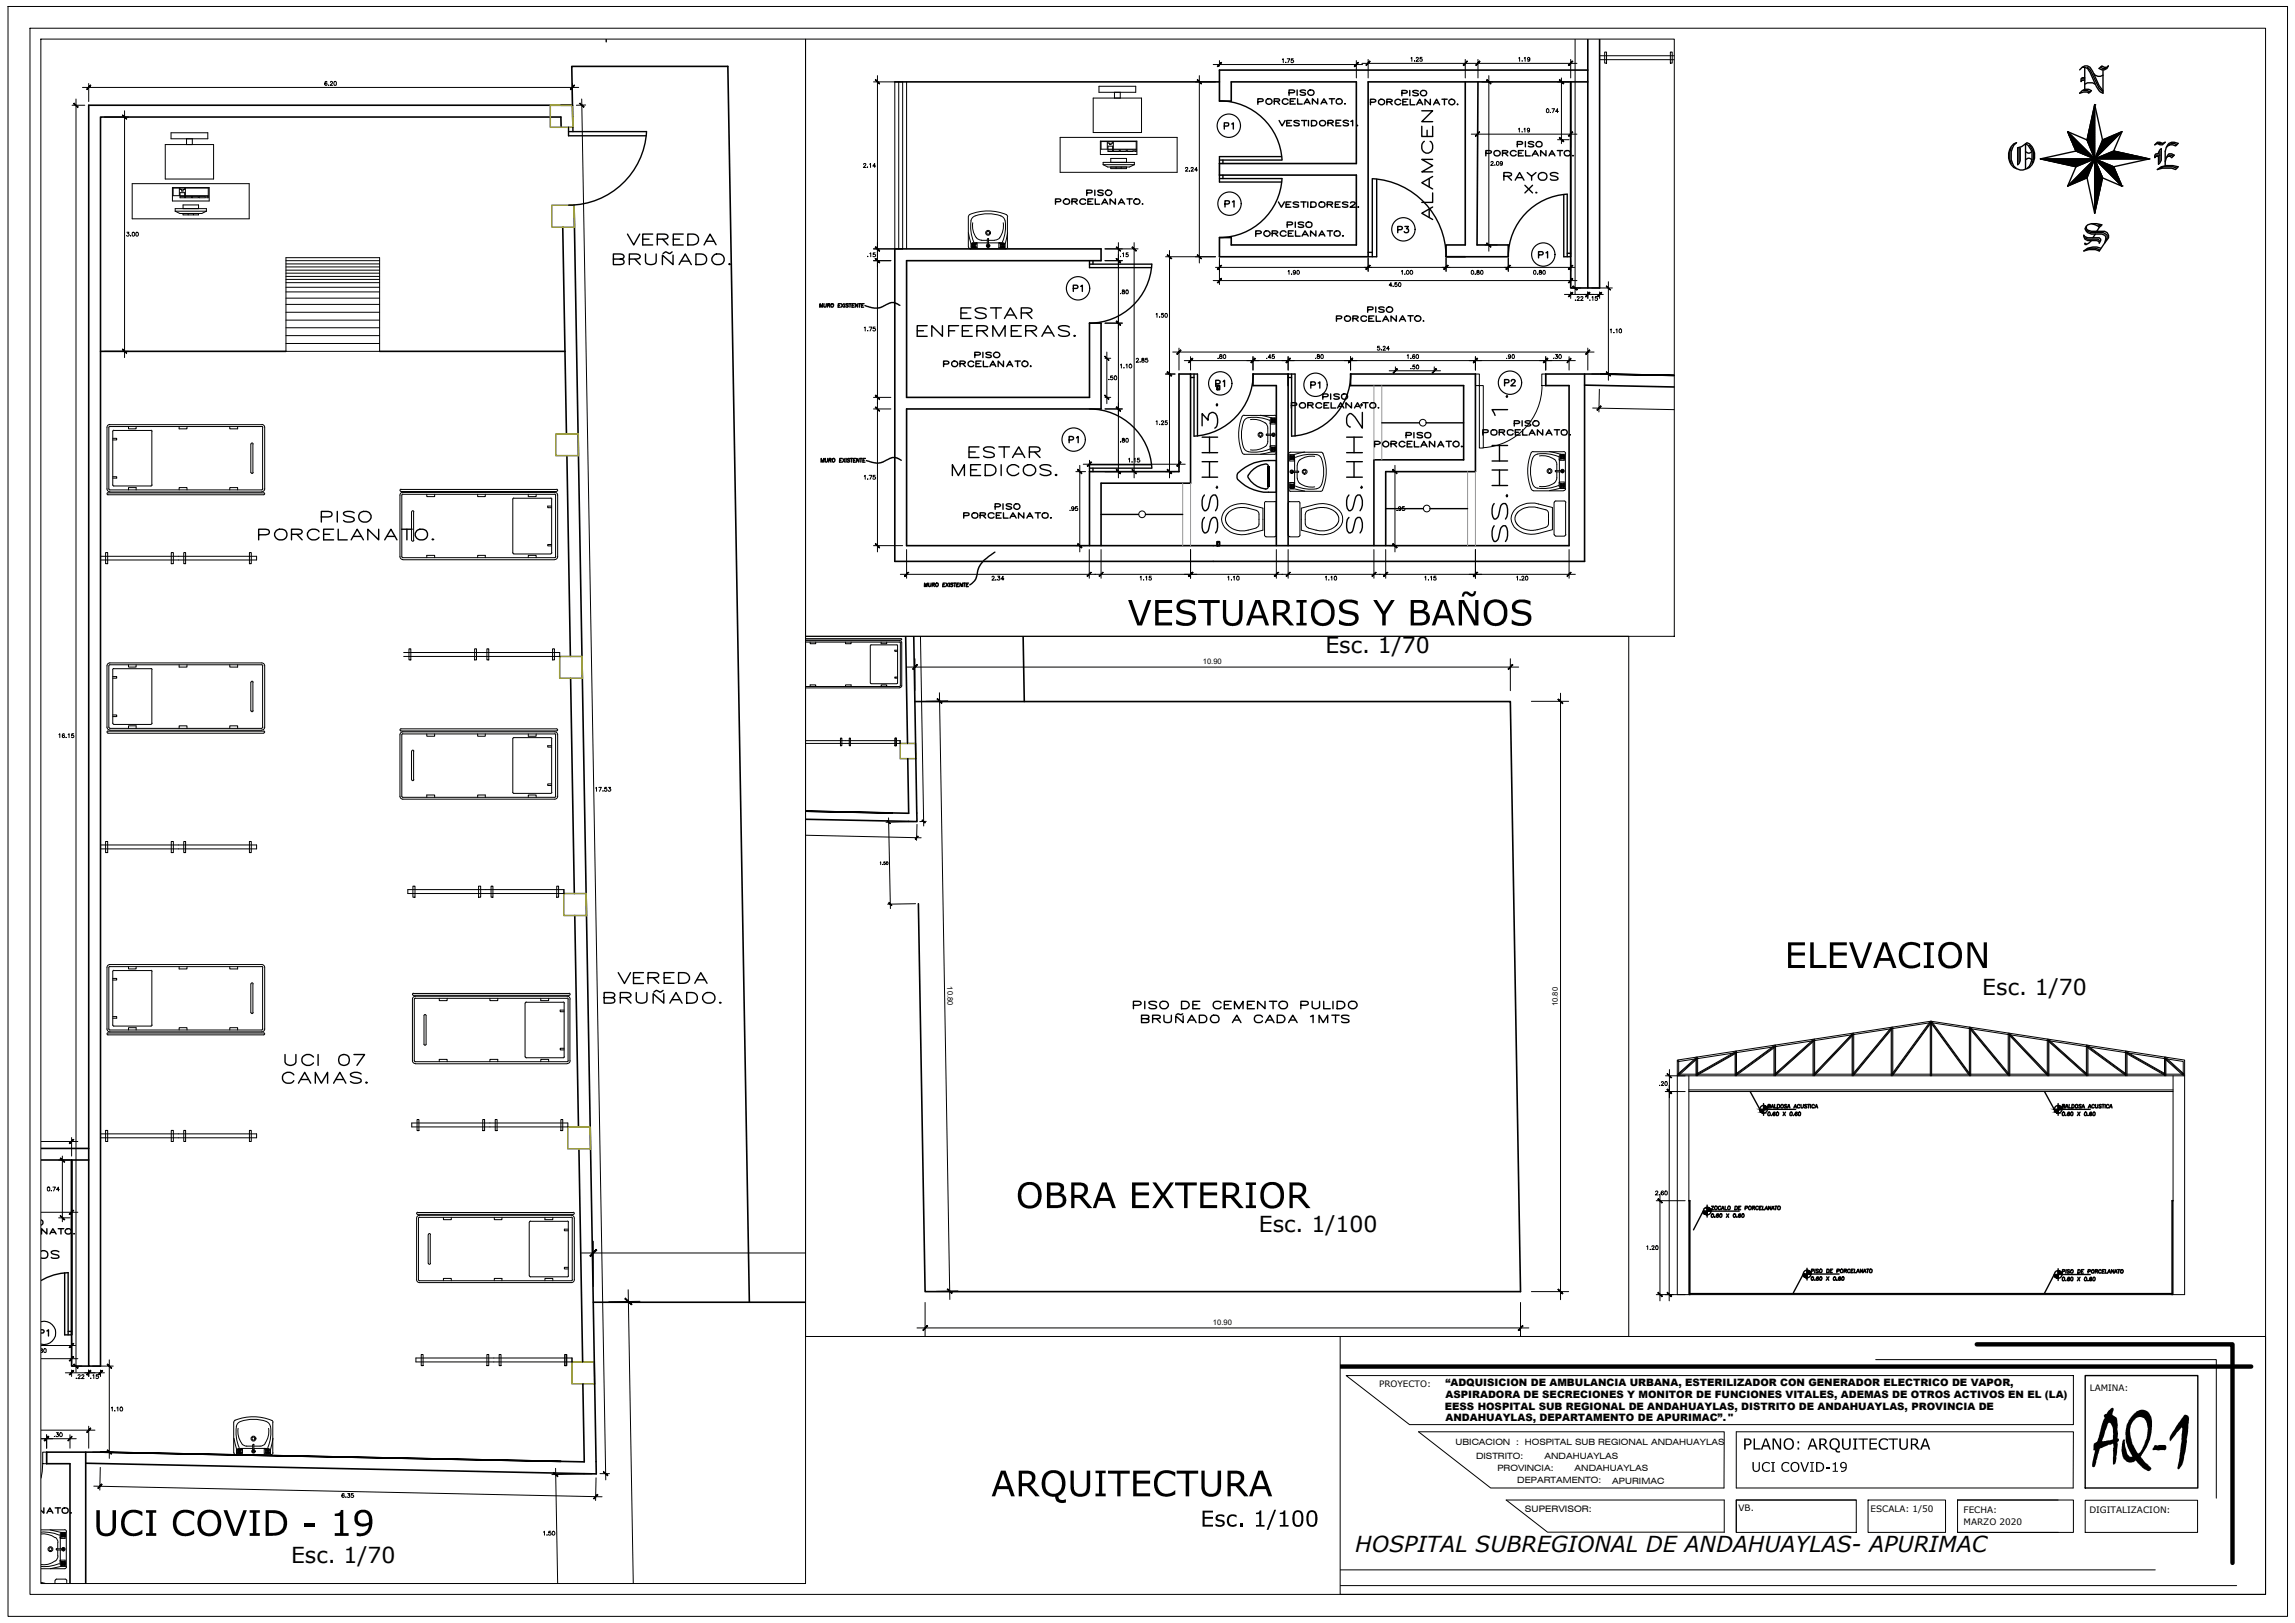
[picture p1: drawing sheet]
<svg xmlns="http://www.w3.org/2000/svg" width="420mm" height="297mm" viewBox="0 0 420 297" stroke-linecap="round" stroke-linejoin="round" font-family="sans-serif">
<defs><g id="words">
<text font-size="17.2" x="383.9" y="267.7">AQ-1</text>
<text font-size="8.8" x="379.6" y="18.3">N</text>
<g font-size="7.8">
<text x="206.4" y="114.5">VESTUARIOS Y BAÑOS</text>
<text x="326.7" y="177.2">ELEVACION</text>
<text x="186" y="221.1">OBRA EXTERIOR</text>
<text x="181.5" y="273.9">ARQUITECTURA</text>
<text x="17.1" y="281.1">UCI COVID - 19</text>
</g>
<text font-size="6.6" x="250.5" y="98.8" transform="rotate(-90 250.5 98.8)">SS.HH2.</text>
<g font-size="6.2">
<text x="223.7" y="98.8" transform="rotate(-90 223.7 98.8)">SS.HH3.</text>
<text x="276.9" y="100.2" transform="rotate(-90 276.9 100.2)">SS.HH 1.</text>
</g>
<text font-size="5.3" x="263.2" y="41.3" transform="rotate(-90 263.2 41.3)">ALAMCEN</text>
<text font-size="4.9" x="219.7" y="279.4">Esc. 1/100</text>
<g font-size="4.4">
<text x="195.4" y="54.7">P1</text>
<text x="274.1" y="72">P2</text>
<text x="6.3" y="245.9">P1</text>
</g>
<g font-size="4">
<text x="223" y="24.7">P1</text>
<text x="223" y="39.2">P1</text>
<text x="254.7" y="43.7">P3</text>
<text x="280.5" y="48.3">P1</text>
<text x="221.2" y="72">P1</text>
<text x="238.8" y="72.3">P1</text>
<text x="194.4" y="82.2">P1</text>
<text x="242.6" y="119.4">Esc. 1/70</text>
<text x="362.9" y="182.1">Esc. 1/70</text>
<text x="230.4" y="225.6">Esc. 1/100</text>
<text x="53.3" y="286">Esc. 1/70</text>
<text x="248.1" y="284">HOSPITAL SUBREGIONAL DE ANDAHUAYLAS- APURIMAC</text>
</g>
<text font-size="3.4" x="319.1" y="265.3">PLANO: ARQUITECTURA</text>
<text font-size="2.9" x="320.6" y="269.4">UCI COVID-19</text>
<g font-size="1.9">
<text x="264.5" y="258">EESS HOSPITAL SUB REGIONAL DE ANDAHUAYLAS, DISTRITO DE ANDAHUAYLAS, PROVINCIA DE</text>
<text x="264.6" y="253.7">“ADQUISICION DE AMBULANCIA URBANA, ESTERILIZADOR CON GENERADOR ELECTRICO DE VAPOR,</text>
<text x="264.7" y="255.8">ASPIRADORA DE SECRECIONES Y MONITOR DE FUNCIONES VITALES, ADEMAS DE OTROS ACTIVOS EN EL (LA)</text>
<text x="264.7" y="260.1">ANDAHUAYLAS, DEPARTAMENTO DE APURIMAC”. &quot;</text>
</g>
<g font-size="1.6">
<text x="252.5" y="253.9">PROYECTO:</text>
<text x="382.6" y="254.5">LAMINA:</text>
<text x="266.5" y="264.4">UBICACION : HOSPITAL SUB REGIONAL ANDAHUAYLAS</text>
<text x="270.2" y="267">DISTRITO:</text>
<text x="274.1" y="269.2">PROVINCIA:</text>
<text x="282.8" y="267">ANDAHUAYLAS</text>
<text x="288.3" y="269.3">ANDAHUAYLAS</text>
<text x="277.8" y="271.5">DEPARTAMENTO:</text>
<text x="295.2" y="271.5">APURIMAC</text>
<text x="279.2" y="276.8">SUPERVISOR:</text>
<text x="318.3" y="276.6">VB.</text>
<text x="342.5" y="276.7">ESCALA: 1/50</text>
<text x="359.5" y="276.9">FECHA:</text>
<text x="359.5" y="279.1">MARZO 2020</text>
<text x="382.5" y="276.9">DIGITALIZACION:</text>
</g>
<g font-size="1.4">
<text x="220.2" y="121.5">10.90</text>
<text x="173.4" y="180.5" transform="rotate(89 173.4 180.5)">10.80</text>
<text x="285.2" y="184.1" transform="rotate(-90 285.2 184.1)">10.80</text>
<text x="222.1" y="242.5">10.90</text>
</g>
</g></defs>
<!-- layer: MURO -->
<g fill="none" stroke="#000" stroke-width=".3">
<path d="M102.7 19.3h2.1l.1 4M163.8 15h59.5M268.3 15v29.8h-3.6v2.2h11.4v-2.2h-5.7l.2-29.8M290.7 7.2v45.5h2.1v-45.5M290.7 12.8h-67.4v5.7h2.1v-3.5h22.9v14.9h-25v2.1h25v12.8h-22.9v-1.3h-2.1v3.5h27.2v-32h40.2M102.7 23.3v-1.9h-84.3v228.6h-2.2v-230.7h88.6l-.1-7.2h28.6l3.9 226.2M105.1 37.5l4.1 232.2-93.5-1.9M103 41.6l.7 37.8M287.6 47v-32v37.7h3.1M18.4 64.3h34M69.5 64.3h33.9M247.3 68.5h22.8v17.8h-16.4v13.6"/>
<path d="M247.3 68.4v2.2h20.7v13.6h-16.5v15.7M290.1 68.5v34.2h-126.3v-57.1h37.8v2.1h-35.6v25h33.5v-13.6h2.1v15.7h-35.6v25.1h121.3v-29.3h-4.3v-2.1h9.8M290.1 70.5l16.4 .3M306.5 68.7l-13.7-.2 13.7 .2M103.8 83.4l.6 36.7M199.5 99.9v-13.6h16.3v-17.8h2.2v19.9h-16.4v11.5M233.7 99.9v-29.3h-4.3v-2.1h6.4v31.4M165.8 116.5l.3 19.6M167.3 116.5l.6 33.9-20.4-.5M187.3 116.5l.2 11.9M104.5 124.1l.6 39.4M166.2 138.9l.2 9.9-18.9-.3 15.9 .3"/>
<path d="M167.5 128.4h109l1.9 108h-109l-1.3-71M105.2 167.6l.7 38.6M7.5 212.3h8.7M7.5 210.2h8.7M106 210.3l.7 39M309.2 219.8h.2v17.1M397.8 219.8h-.1v17.1M108.6 238.3h38.8M309.4 236.8h88.3M13.1 244.3v-32v37.7h3.1M106.7 253.3l.3 14.2-88.6-1.7 84.3 1.7M15.7 265.8v24"/>
<path d="M18.4 265.8h-9.9v2.1h4.3v21.9"/>
</g>
<!-- layer: COTA -->
<g fill="none" stroke="#000" stroke-width=".18">
<path d="M13.2 19.3h2.3M13.9 18.1v233.1M15.1 16h90.8M16.2 15.3v3.3M59.8 15v-.1a.34 .34 0 0 0-.3 .4 .34 .34 0 0 0 .3 .3v-.4h-.3v.2M60.2 15.6h.1M60.5 15.1l.1-.2 .3 .1v.2l-.5 .4h.5M61.2 14.9a.34 .34 0 0 1 .4 .4 .34 .34 0 0 1-.4 .3zM104.8 15.3v3.3M106.5 18.1l4.4 252.7M107.2 19.2l-1.7 .1M159.9 15h5.4"/>
<path d="M160.6 13.8v87.2M218.8 15h3.7M219.6 13.8v34.3M222.1 11.8h27.4M223.3 11.1v1M234.8 10.9l.1-.1v.7M235.4 11.4h.1M235.7 10.8h.4l-.3 .7M236.8 10.8h-.4v.2a.26 .26 0 0 1 .4 0 .26 .26 0 0 1-.1 .4 .26 .26 0 0 1-.4-.1M248.3 11.1v3.2M249.3 11.6h39.4M250.5 10.9v3.4"/>
<path d="M258.3 10.6l.2-.1v.7M259 11.1h.1M259.3 10.7l.1-.2 .3 .1v.2l-.5 .4h.5M260.3 10.5h-.3v.3a.25 .25 0 0 1 .3 0 .25 .25 0 0 1 0 .4 .25 .25 0 0 1-.4-.1M268.3 10.9v3.4M270.6 10.9v3.4M271.3 15h2M272.6 13.8v32.2M278 10.6l.2-.1v.7M278.7 11.1h.1M279 10.6l.2-.1v.7M280.1 10.8a.22 .22 0 0 1-.4 0 .22 .22 0 0 1 .2-.3 .35 .35 0 0 1 .2 .4 .35 .35 0 0 1-.4 .3v-.1"/>
<path d="M287.6 10.9v3.4M288.4 7.2v46.6M19.1 21.4h4.4M22.8 20.3v45.1M158.1 30.1l.1-.2 .3 .2-.4 .5h.5M158.8 30.6h.1M159.2 30.1l.2-.2v.7M160.3 30.4h-.5l.3-.5v.7M217 30.8a.22 .22 0 0 1 .2-.2 .22 .22 0 0 1 .3 .2l-.5 .5h.5M217.7 31.3h.1M218 30.8a.22 .22 0 0 1 .3-.2 .22 .22 0 0 1 .2 .2l-.5 .5h.5M219.2 31.1h-.5l.4-.5v.7"/>
<path d="M269.4 24.6h19.3M270.5 23.8v3.2M273 29.7l.1-.2 .3 .2-.5 .6h.5M273.7 30.2h.1M274 29.7l.1-.1a.31 .31 0 0 1 .3 .3 .31 .31 0 0 1-.4 .2zM275.1 29.8l-.1 .1a.22 .22 0 0 1-.4 0 .25 .25 0 0 1 .3-.4 .35 .35 0 0 1 .2 .5 .35 .35 0 0 1-.4 .2h-.1M278 23.6l.2-.1v.7M278.7 24.1h.1M279 23.6l.2-.1v.7M280 23.7l-.1 .2a.22 .22 0 0 1-.3-.1 .22 .22 0 0 1 .1-.3 .22 .22 0 0 1 .3 .1v.4l-.1 .2-.3-.1M287.6 23.8v3.2M23.2 42.5h.4l-.2 .3a.25 .25 0 0 1 .2 .4 .25 .25 0 0 1-.5-.1"/>
<path d="M23.9 43.1h.1M24.2 42.6l.1-.1a.31 .31 0 0 1 .4 .4 .31 .31 0 0 1-.5 .2zM24.9 42.6l.1-.1a.31 .31 0 0 1 .4 .4 .31 .31 0 0 1-.5 .2zM158.2 60l.2-.1v.7M158.9 46.9h.1M159.1 59.9h.5l-.3 .7M159.2 46.4l.2-.1v.7M159.9 47.7h3.2M159.9 45.6h5.4M160.2 46.3h-.3l-.1 .3a.27 .27 0 0 1 .4 0 .27 .27 0 0 1 0 .4 .27 .27 0 0 1-.4-.1M160.2 59.9h-.3l-.1 .3a.27 .27 0 0 1 .4 0 .27 .27 0 0 1 0 .4 .27 .27 0 0 1-.4-.1M202.3 47.7h3.2"/>
<path d="M202.3 45.6h6.1M202.3 59.1h3.2M204.8 44.4v43.1M205.1 53.7h.1M205.1 46.9h.1M205.5 53.1v.2a.3 .3 0 0 1 .3 .1 .3 .3 0 0 1 0 .4h-.3a.36 .36 0 0 1 .4-.5l-.1-.2zM205.5 46.4l.2-.1v.7M206.5 46.3h-.3l-.1 .3a.25 .25 0 0 1 .4 0 .25 .25 0 0 1 0 .3 .25 .25 0 0 1-.3 0h-.1M207.6 44.4v43.1M211.7 57.5l.1-.1v.7M212.3 58h.1M213 57.4h-.3l-.1 .3a.25 .25 0 0 1 .4 0 .25 .25 0 0 1-.1 .3 .25 .25 0 0 1-.3 0"/>
<path d="M213.3 57.4a.32 .32 0 0 1 .4 .3 .32 .32 0 0 1-.4 .3zM213.4 47h9.1M214.1 45.8v41.7M222.1 51.4h66.6M223.3 47.7v4.4M254.8 52.2h-.5l.4-.5v.8M255 52.4h.1M255.7 51.7h-.3v.3a.24 .24 0 0 1 .4 0 .24 .24 0 0 1-.1 .4 .24 .24 0 0 1-.4-.1M256.1 51.8l.1-.1a.35 .35 0 0 1 .3 .4 .35 .35 0 0 1-.4 .3zM271.9 44.8h2.2M286.4 53.9h5.4M287.6 47.7v4.4"/>
<path d="M287.6 53.4v1.2M287.6 52.7h1.8M288.4 54.9h.1M288.7 54.4l.2-.1 .2 .1-.4 .6h.5M289.4 54.4l.1-.1 .3 .1-.4 .6h.4M290 53.9h3.5M290.7 53.4v1.2M291.1 54.9h.1M291.4 52.7h3.8M291.5 54.4l.1-.1v.7M292.4 54.3h-.3l-.1 .3a.25 .25 0 0 1 .4 0 .25 .25 0 0 1 0 .4 .25 .25 0 0 1-.4-.1M292.8 53.4v1.2"/>
<path d="M294.5 51.6v18M19.1 64.3h4.4M158.9 60.5h.1M159.9 72.7h3.2M159.9 74.8h3.2M202.3 72.7h1.1M202.3 74.8h3.2M202.3 65.6h1.1M202.6 64.4v9.5M203 69.4h.1M203.7 68.8h-.3l-.1 .3a.26 .26 0 0 1 .4-.1 .26 .26 0 0 1 0 .4 .26 .26 0 0 1-.4 0M204 68.9l.1-.1a.32 .32 0 0 1 .4 .4 .32 .32 0 0 1-.4 .3z"/>
<path d="M205.1 66.8l.2-.2v.8M205.8 67.3h.1M206.1 66.8l.2-.2v.8M208 65.7a.21 .21 0 0 1 .2-.1 .21 .21 0 0 1 .2 .2l-.4 .5h.5M208.7 66.2h.1M209.1 65.6l-.1 .1a.38 .38 0 0 1 .4 .6l-.4-.1a.43 .43 0 0 1 .5-.5l-.2-.1zM210.1 65.6h-.4v.3a.26 .26 0 0 1 .4-.1 .26 .26 0 0 1 0 .4 .26 .26 0 0 1-.4 0M211.7 77.1l.1-.1v.7M212.3 77.6h.1M212.6 77.2l.2-.2 .2 .1v.2l-.4 .4h.4M213.4 68.5h1.7M213.7 77h-.4v.3a.25 .25 0 0 1 .3 0 .25 .25 0 0 1 .1 .3 .25 .25 0 0 1-.4 .1v-.1"/>
<path d="M214.7 64.4h77.1M215.8 63.7v4M216.8 66h71.6M218 65.3v2.4M223 65.6h.1M223.3 64.9v.3h.3l.1 .2a.22 .22 0 0 1-.2 .2 .22 .22 0 0 1-.2-.3l.4-.2-.2-.2zM224.1 64.9a.32 .32 0 0 1 .3 .4 .32 .32 0 0 1-.3 .3l-.2-.3zM229.4 65.3v2.4M231.9 65.6h.1M232.7 65.4h-.5l.3-.5v.7M233.3 64.9h-.4v.3a.24 .24 0 0 1 .4 0 .24 .24 0 0 1-.1 .4 .24 .24 0 0 1-.3-.1M235.8 65.3v2.4"/>
<path d="M240.9 65.6h.1M241.2 64.9v.3l.3 .1a.22 .22 0 0 1-.1 .3 .22 .22 0 0 1-.3-.2l.1-.2h.3v-.3zM241.9 64.9a.32 .32 0 0 1 .4 .4 .32 .32 0 0 1-.4 .3zM247.3 65.3v2.4M252.5 63.4h-.3v.3a.26 .26 0 0 1 .4-.1 .26 .26 0 0 1 0 .4 .26 .26 0 0 1-.4 0M252.9 64h.1M253.2 63.5l.2-.1 .2 .1-.4 .6h.4M254.3 67.9h9.4M254.4 63.8h-.5l.3-.4v.7M255.5 67.1v.6M257.6 65.1l.2-.2v.7M258.3 65.6h.1"/>
<path d="M258.3 67.4h.1M259 65v-.1a.32 .32 0 0 0-.4 .3 .32 .32 0 0 0 .3 .4l.1-.1a.23 .23 0 0 0-.1-.3 .23 .23 0 0 0-.3 .2M259 66.8h-.3l-.1 .3a.25 .25 0 0 1 .4 0 .25 .25 0 0 1 0 .4 .25 .25 0 0 1-.4-.1M259.4 64.9a.32 .32 0 0 1 .3 .4 .32 .32 0 0 1-.3 .3l-.2-.3zM259.4 66.8a.32 .32 0 0 1 .3 .4 .32 .32 0 0 1-.3 .3zM262.6 67.1v.6M270.1 65.3v2.4M275.8 65.6h.1M276.5 65.2a.21 .21 0 0 1-.3 .1 .21 .21 0 0 1 0-.4 .3 .3 0 0 1 .4 .4 .3 .3 0 0 1-.4 .2M276.9 64.9a.32 .32 0 0 1 .4 .4 .32 .32 0 0 1-.4 .3zM283 65.3v2.4M284.4 65.6h.1"/>
<path d="M284.8 64.9h.3l-.2 .3a.21 .21 0 0 1 .2 .2 .21 .21 0 0 1-.1 .2l-.3-.1M287.3 65.3v2.4M290.7 63.7v4M291.4 68.5h3.8M291.6 74.7l14.9 .3M292.8 71.2l-.1 4.2M294.8 60.4l.2-.2v.7M295.5 60.9h.1M295.9 60.4l.1-.2v.7M296.5 60.2a.32 .32 0 0 1 .4 .4 .32 .32 0 0 1-.4 .3l-.1-.3zM158.2 87.2l.2-.2v.7M158.9 87.7h.1"/>
<path d="M159.1 87h.5l-.3 .7M159.9 99.9h5.4M160.2 87h-.3l-.1 .3a.26 .26 0 0 1 .4 0 .26 .26 0 0 1 0 .4 .26 .26 0 0 1-.4-.1M195.9 93.4h.1M196.6 93a.23 .23 0 0 1-.3 .2 .23 .23 0 0 1-.1-.4 .23 .23 0 0 1 .4 0l-.1 .6-.3-.1M197 99.9h1.7M197 86.3h1.7M197.3 92.7h-.4v.3a.24 .24 0 0 1 .3 .1 .24 .24 0 0 1 0 .3 .24 .24 0 0 1-.4-.1M197.7 85.2v15.8M198.3 85h18.7M199.5 84.2v1.4M202.3 86.3h6.1"/>
<path d="M205.1 80.9h.1M205.5 80.3v.2a.27 .27 0 0 1 .3 .1 .27 .27 0 0 1-.1 .3h-.2a.38 .38 0 0 1 .4-.5l-.2-.2zM206.2 80.3a.32 .32 0 0 1 .4 .3 .32 .32 0 0 1-.4 .3zM206.6 84l.2-.1v.7M207.2 84.5h.1M207.6 84l.2-.1v.7M208.6 83.9h-.3l-.1 .3a.26 .26 0 0 1 .4 0 .26 .26 0 0 1 0 .4 .26 .26 0 0 1-.4-.1M213.4 86.3h1.7M215.8 84.2v1.4M254.4 99.9h1.7M254.4 86.3h1.7M255.4 85.2v15.8"/>
<path d="M255.8 93.4h.1M256.5 93a.23 .23 0 0 1-.3 .2 .23 .23 0 0 1-.1-.4 .23 .23 0 0 1 .3 0v.6l-.3-.1M257.1 92.7h-.3l-.1 .3a.26 .26 0 0 1 .4 0 .26 .26 0 0 1 0 .4 .26 .26 0 0 1-.4-.1M164.8 105.1h123.6M166 100.6v5.2M168.5 116.5l.6 34.7M181.6 105.6l.1-.1a.21 .21 0 0 1 .3 0 .21 .21 0 0 1-.1 .3l-.3 .4h.5M182.3 106.1h.1M182.7 105.5h.3l-.2 .2 .2 .1a.25 .25 0 0 1 0 .4 .25 .25 0 0 1-.4-.2M183.8 106h-.5l.3-.5v.7M199.4 100.6v5.2M201.6 100.6v5.2"/>
<path d="M218 100.6v5.2M233.7 100.6v5.2M235.8 100.6v5.2M251.5 100.6v5.2M253.7 100.6v5.2M270.1 100.6v5.2M287.3 100.6v5.2M10.8 134.5l.2-.2v.7M11.8 134.4v-.1a.31 .31 0 0 0-.4 .3 .31 .31 0 0 0 .4 .3v-.2l-.2-.1-.2 .2M12.1 135h.1M12.5 134.5l.1-.2v.7M13.5 134.3h-.3l-.1 .3a.24 .24 0 0 1 .3 0 .24 .24 0 0 1 .1 .3 .24 .24 0 0 1-.3 .1l-.1-.1"/>
<path d="M109 144.2l.2-.1v.7M109.6 144.1h.5l-.3 .7M110.4 144.7h.1M111.1 144.1h-.4v.3a.24 .24 0 0 1 .4 0 .24 .24 0 0 1-.1 .4 .24 .24 0 0 1-.4-.1M111.4 144.1h.4l-.2 .3a.24 .24 0 0 1 .2 .2 .24 .24 0 0 1-.2 .2 .24 .24 0 0 1-.3-.1M147.5 152.9l21.1 .4M161.1 157.8l.1-.1v.5M161.6 158.2h.1M162 157.7h-.2v.2a.18 .18 0 0 1 .2 0 .18 .18 0 0 1 0 .3h-.2M162.7 149.7l.3 16.6M167.4 150.4l-5.2 .1M167.9 150.9l-.1 2.9"/>
<path d="M169.6 150.3l-1.2 .1M167.6 165.4l-5.1 .1M303.8 198.6h.1M304.2 198.1l.1-.1h.2v.2l-.4 .5h.5M304.9 198a.32 .32 0 0 1 .4 .3 .32 .32 0 0 1-.4 .3zM304.9 199.8h3.6M304.9 196.9h3.6M305.6 198.6v39.5M305.6 195.7v5.2M7.5 208.9h6.8M13.1 208.2v3.4M303.1 218.1l.1-.1 .3 .1-.4 .6h.5"/>
<path d="M303.2 219.8h5.3M303.8 218.6h.1M303.9 218.6v19.5M304.5 218.1v-.1a.32 .32 0 0 0-.4 .3 .32 .32 0 0 0 .4 .3 .23 .23 0 0 0-.1-.3 .23 .23 0 0 0-.3 .1M304.8 218.1l.1-.1a.32 .32 0 0 1 .4 .3 .32 .32 0 0 1-.4 .4zM7.5 221.9h6.8M13.1 221.1v3.2M301.5 228.1l.2-.1v.7M302.1 228.6h.1M302.4 228.2a.22 .22 0 0 1 .2-.2 .22 .22 0 0 1 .2 .2l-.4 .5h.5M303.2 236.9h5.3M7.5 248.7h6.8"/>
<path d="M12 251.2h5.4M13.1 245v4.4M13.1 250.7v1.2M13.2 250h1.8M14 252.2h.1M14.3 251.8l.1-.2 .3 .1v.1l-.4 .5h.4M15 251.8l.1-.2 .3 .1v.1l-.5 .5h.5M15.5 251.2h3.6M16.2 250.7v1.2M16.6 252.2h.1M17 250h3.7M17 251.7l.2-.1v.7"/>
<path d="M18 251.6h-.4v.3a.27 .27 0 0 1 .4 0 .27 .27 0 0 1-.1 .4 .27 .27 0 0 1-.3-.1M18.4 250.7v1.2M20 248.9v18M20.4 257.7l.2-.2v.7M21 258.2h.1M21.4 257.7l.2-.2v.7M7.5 263.3h6.5M7.5 261.7h9.9M8.5 262.6v2.4M10 262.9h.1M10.3 262.2h.4l-.2 .3 .2 .1a.25 .25 0 0 1-.1 .3 .25 .25 0 0 1-.4-.1M12.8 262.6v2.4"/>
<path d="M16.2 261v4M17 265.8h3.7M17.2 272l93 1.9M18.4 268.6l-.1 4.1M101.7 268.7l.4 21.1M108.4 269.7l-7.4 .2M109.1 270.5l-.1 4.1M109.8 269.7h1.8M99.5 280.4l.2-.2v.8M100.1 280.9h.1M100.8 280.2h-.3l-.1 .4a.26 .26 0 0 1 .4 0 .26 .26 0 0 1 0 .4 .26 .26 0 0 1-.4-.2"/>
<circle cx="206.3" cy="53.4" r=".31"/>
<circle cx="207" cy="67" r=".34"/>
<circle cx="285.6" cy="65.2" r=".34"/>
<circle cx="162.4" cy="158" r=".23"/>
<circle cx="303.3" cy="228.3" r=".31"/>
<circle cx="22.2" cy="257.8" r=".34"/>
<circle cx="11.2" cy="262.5" r=".34"/>
<circle cx="101.3" cy="280.6" r=".34"/>
</g>
<!-- layer: 0 -->
<g fill="#000" stroke="#000" stroke-width=".18">
<path d="M322.6 203.7l.3 .1zM322.9 202.4h.1zM376.5 203.7l.3 .1zM376.8 202.4h.1zM312.3 222.3h.2zM330.6 233.8l.2 .1zM330.8 232.5h.1zM376.5 233.9l.3 .1zM376.8 232.6h.1z"/>
<path d="M13.5 19l.7 .7 .1-.1zM13.6 18.9l.7 .7-.8-.6z"/>
<path d="M16.6 15.6l-.7 .8zM15.9 16.3l.7-.7-.7 .8z"/>
<path d="M104.4 16.3l.1 .1 .6-.8zM105.1 15.6l-.6 .8z"/>
<path d="M106.1 18.9l.7 .7h.1zM106.1 18.9l.8 .7z"/>
<path d="M160.3 14.6l.7 .8zM160.3 14.6l.7 .7z"/>
<path d="M219.2 14.6l.7 .8zM219.2 14.6h.1l.6 .7z"/>
<path d="M223.6 11.4l-.6 .8zM222.9 12.1l.7-.7-.6 .8z"/>
<path d="M247.9 12.1l.1 .1 .7-.8zM248.7 11.4l-.7 .8z"/>
<path d="M250.8 11.2l-.7 .8 .8-.7zM250.8 11.2l-.7 .8-.1-.1z"/>
<path d="M267.9 11.9l.1 .1 .6-.8zM268.6 11.2l-.6 .8z"/>
<path d="M270.9 11.2l-.7 .8 .8-.7zM270.2 11.9l.7-.7-.7 .8z"/>
<path d="M272.2 14.6l.7 .8zM272.2 14.6l.8 .7z"/>
<path d="M285.5 14.6l.7 .8 .1-.1zM285.5 14.6h.1l.7 .7z"/>
<path d="M287.1 11.9l.1 .1 .7-.8zM287.9 11.2v.1l-.7 .7z"/>
<path d="M22.4 21.1l.8 .7zM22.5 21l.7 .8z"/>
<path d="M270.8 24.1l-.6 .8zM270.1 24.8l.7-.7-.6 .8z"/>
<path d="M285.6 25.1l-.1 .1 .8 .7zM285.5 25.2l.8 .7-.1 .1z"/>
<path d="M287.1 24.8l.1 .1 .7-.8zM287.9 24.1v.1l-.7 .7z"/>
<path d="M160.3 47.4l.7 .6zM160.3 47.4l.7 .6z"/>
<path d="M160.3 45.2v.1l.7 .6zM160.3 45.3l.7 .7z"/>
<path d="M160.3 45.3l.7 .7zM160.3 45.2l.7 .7-.7-.6z"/>
<path d="M160.3 47.4l.7 .6zM160.3 47.4l.7 .6z"/>
<path d="M204.5 58.8h-.1l.7 .7zM204.4 58.8l.7 .7z"/>
<path d="M204.4 47.4l.7 .6zM204.4 47.4l.7 .6z"/>
<path d="M204.4 58.8l.7 .7zM204.4 58.8h.1l.6 .7z"/>
<path d="M204.4 47.4l.7 .6zM204.4 47.4l.7 .6z"/>
<path d="M204.4 45.3l.7 .7zM204.5 45.2l.6 .7-.7-.6z"/>
<path d="M207.2 45.3l.8 .7zM207.3 45.2l.7 .7-.8-.6z"/>
<path d="M213.7 46.7l.8 .6zM213.7 46.7l.1-.1 .7 .7z"/>
<path d="M219.3 46.6l-.1 .1 .7 .6zM219.2 46.7l.7 .6z"/>
<path d="M223.6 51l-.6 .8zM223.6 51l-.6 .8-.1-.1z"/>
<path d="M223.6 48.6l-.6 .7zM222.9 49.2l.7-.6-.6 .7z"/>
<path d="M250 49.2l.1 .1 .7-.7zM250.8 48.6h.1l-.8 .7z"/>
<path d="M250.8 48.6l-.7 .7 .8-.7zM250 49.2l.8-.6-.7 .7z"/>
<path d="M264.3 49.2l.1 .1 .6-.7zM265 48.6h.1l-.7 .7z"/>
<path d="M265 48.6l-.6 .7 .7-.7zM264.3 49.2l.7-.6-.6 .7z"/>
<path d="M272.2 44.5l.8 .7zM272.2 44.5l.7 .8z"/>
<path d="M275.7 49.2l.1 .1 .6-.7zM276.4 48.6h.1l-.7 .7z"/>
<path d="M276.4 48.6l-.6 .7 .7-.7zM275.7 49.2l.7-.6-.6 .7z"/>
<path d="M287.1 51.7l.1 .1 .7-.8zM287.9 51v.1l-.7 .7z"/>
<path d="M287.1 49.2l.1 .1 .7-.7zM287.9 48.6l-.7 .7z"/>
<path d="M287.9 53.5l-.7 .8 .7-.7zM287.9 53.5l-.7 .8-.1-.1z"/>
<path d="M287.9 52.4l.8 .6-.7-.7zM287.9 52.4l.8 .6z"/>
<path d="M291 53.5l-.6 .8zM291 53.5l.1 .1-.7 .7z"/>
<path d="M291 53.5l-.6 .8zM291 53.5l.1 .1-.7 .7z"/>
<path d="M293.1 53.5l-.6 .8 .7-.7zM293.1 53.5l-.6 .8-.1-.1z"/>
<path d="M294.1 52.4l.7 .6zM294.1 52.3l.7 .7z"/>
<path d="M22.5 63.9l.7 .7zM22.4 64l.7 .7z"/>
<path d="M160.3 72.3v.1l.7 .6zM160.3 72.4l.7 .7z"/>
<path d="M160.3 74.5l.7 .8zM160.3 74.5l.7 .7z"/>
<path d="M202.3 72.3l.7 .7zM202.3 72.4l.7 .6-.1 .1z"/>
<path d="M202.3 65.2l.7 .7zM202.3 65.2l.7 .7z"/>
<path d="M204.5 74.5h-.1l.7 .7zM204.4 74.5l.7 .8z"/>
<path d="M204.4 74.5l.7 .8zM204.4 74.5h.1l.6 .7z"/>
<path d="M213.8 68l-.1 .1 .8 .6zM213.7 68.1l.8 .6-.1 .1z"/>
<path d="M213.7 68.1l.7 .7 .1-.1zM213.7 68.1l.1-.1 .7 .7z"/>
<path d="M216.1 64.1l-.6 .8 .7-.8zM216.1 64.1l-.6 .8-.1-.1z"/>
<path d="M218.3 65.6l-.6 .8 .7-.7zM218.3 65.6l-.6 .8-.1-.1z"/>
<path d="M229 66.3l.1 .1 .6-.8zM229.7 65.6l.1 .1-.7 .7z"/>
<path d="M229.7 65.6l-.6 .8 .7-.7zM229.7 65.6l-.6 .8-.1-.1z"/>
<path d="M235.4 66.3l.1 .1 .7-.8zM236.2 65.6l-.7 .8z"/>
<path d="M236.2 65.6l-.7 .8zM235.4 66.3l.8-.7-.7 .8z"/>
<path d="M246.9 66.3v.1l.7-.8zM247.6 65.6l-.7 .8z"/>
<path d="M247.6 65.6l-.7 .8zM246.9 66.3l.7-.7-.7 .8z"/>
<path d="M255.8 67.5l-.7 .8 .7-.7zM255.8 67.5l-.7 .8-.1-.1z"/>
<path d="M262.2 68.2l.1 .1 .6-.8zM262.9 67.5l.1 .1-.7 .7z"/>
<path d="M270.4 65.6l-.6 .8zM270.4 65.6l.1 .1-.7 .7z"/>
<path d="M270.4 65.6l-.6 .8 .7-.7zM270.4 65.6l-.6 .8z"/>
<path d="M282.6 66.3v.1l.7-.8zM283.3 65.6l.1 .1-.8 .7z"/>
<path d="M283.3 65.6l-.7 .8 .8-.7zM283.3 65.6l-.7 .8v-.1z"/>
<path d="M287.6 65.6l-.7 .8zM287.6 65.6v.1l-.7 .7z"/>
<path d="M291 64.1l-.6 .8zM291 64.1h.1l-.7 .8z"/>
<path d="M293.1 74.3l-.7 .8 .7-.7zM292.3 75l.8-.7-.7 .8z"/>
<path d="M294.1 68l.7 .7zM294.1 68.1l.7 .7z"/>
<path d="M160.3 99.5v.1l.7 .6zM160.3 99.6l.7 .7z"/>
<path d="M197.3 99.5l.8 .7zM197.3 99.6l.8 .6-.1 .1z"/>
<path d="M197.3 86l.7 .7 .1-.1zM197.3 85.9l.8 .7z"/>
<path d="M199.8 84.5l-.7 .8 .7-.7zM199.8 84.5l-.7 .8h-.1z"/>
<path d="M204.5 85.9l-.1 .1 .7 .6zM204.4 86l.7 .7z"/>
<path d="M207.3 85.9l-.1 .1 .8 .6zM207.2 86l.8 .7z"/>
<path d="M213.7 86l.8 .6-.7-.7zM213.7 86l.8 .6-.1 .1z"/>
<path d="M215.4 85.3h.1l.6-.8zM216.1 84.5l.1 .1-.7 .7z"/>
<path d="M255 99.5v.1l.8 .6zM255 99.6l.8 .6-.1 .1z"/>
<path d="M255 86l.7 .7 .1-.1zM255 86v-.1l.8 .7z"/>
<path d="M166.3 104.7l-.7 .8 .8-.7zM166.3 104.7l-.7 .8z"/>
<path d="M199 105.4l.1 .1 .6-.8zM199.7 104.7l.1 .1-.7 .7z"/>
<path d="M201.9 104.7l-.6 .8zM201.2 105.4l.7-.7-.6 .8z"/>
<path d="M167.9 121.6l-.7 .9 .8-.8zM167.9 121.6l-.7 .9-.1-.1z"/>
<path d="M171.6 127.9l.8 .8h.1zM171.6 127.9v-.1l.9 .9z"/>
<path d="M276.1 122.4l.1 .1 .7-.9zM276.9 121.6l.1 .1-.8 .8z"/>
<path d="M285.2 128l.8 .8 .1-.1zM285.3 127.9l.8 .8-.9-.7z"/>
<path d="M162.4 150.2l.6 .5zM162.4 150.2l.6 .5z"/>
<path d="M167.5 153.5l.1 .1 .4-.6zM168 153l-.4 .6z"/>
<path d="M168.9 150.1l.5 .5zM168.8 150.1l.6 .5z"/>
<path d="M162.8 165.2l.5 .5zM162.7 165.3l.6 .4z"/>
<path d="M305.3 199.3l-.1 .1 .8 .7zM305.2 199.4l.8 .7-.1 .1z"/>
<path d="M305.2 196.6l.8 .6zM305.2 196.6l.8 .6z"/>
<path d="M11 212l.8 .7v-.1zM11 212l.1-.1 .7 .7z"/>
<path d="M12.7 209.2l.1 .1 .6-.8zM13.4 208.5l.1 .1-.7 .7z"/>
<path d="M305.2 199.4l.7 .8 .1-.1zM305.3 199.3l.7 .8-.8-.7z"/>
<path d="M322.2 203l.7 .2v-.2zM322.2 203l.7 .2h-.7z"/>
<path d="M322.2 203.2l.7 .1v-.1zM322.2 203.2l.7 .1h-.7z"/>
<path d="M322.2 203.3l.7 .2v-.2zM322.2 203.3l.7 .2h-.6z"/>
<path d="M322.3 203.5h.6zM322.3 203.5h.6z"/>
<path d="M322.4 203.5l.5 .1zM322.4 203.5l.5 .1z"/>
<path d="M322.5 203.6l.4 .1zM322.5 203.6l.4 .1z"/>
<path d="M322.7 203.8h.2zM322.6 203.7l.3 .1z"/>
<path d="M322.9 202.4h.2zM322.9 202.4h.2z"/>
<path d="M322.9 202.4h.3zM322.9 202.4h.3z"/>
<path d="M322.9 202.4l.4 .1zM322.9 202.4l.4 .1z"/>
<path d="M322.9 202.5l.5 .1zM322.9 202.5l.5 .1z"/>
<path d="M322.9 202.6l.6 .1zM322.9 202.6l.6 .1z"/>
<path d="M322.9 202.7l.6 .1v-.1zM322.9 202.7l.6 .1h-.6z"/>
<path d="M322.9 202.8l.6 .1v-.1zM322.9 202.8l.6 .1h-.6z"/>
<path d="M322.9 202.9l.7 .1zM322.9 202.9l.7 .1z"/>
<path d="M376.1 203l.7 .2v-.2zM376.1 203l.7 .2h-.7z"/>
<path d="M376.1 203.2l.7 .1v-.1zM376.1 203.2l.7 .1h-.6z"/>
<path d="M376.2 203.3l.6 .2v-.2zM376.2 203.3l.6 .2h-.6z"/>
<path d="M376.2 203.5h.6zM376.2 203.5h.6z"/>
<path d="M376.3 203.5l.5 .1zM376.3 203.5l.5 .1z"/>
<path d="M376.4 203.6l.4 .1zM376.4 203.6l.4 .1z"/>
<path d="M376.7 203.8h.1zM376.5 203.7l.3 .1z"/>
<path d="M376.8 202.4h.2zM376.8 202.4h.2z"/>
<path d="M376.8 202.4h.3zM376.8 202.4h.3z"/>
<path d="M376.8 202.4l.4 .1zM376.8 202.4l.4 .1z"/>
<path d="M376.8 202.5l.5 .1zM376.8 202.5l.5 .1z"/>
<path d="M376.8 202.6l.6 .1zM376.8 202.6l.6 .1z"/>
<path d="M376.8 202.7l.6 .1v-.1zM376.8 202.7l.6 .1h-.6z"/>
<path d="M376.8 202.8l.7 .1-.1-.1zM376.8 202.8l.7 .1h-.7z"/>
<path d="M376.8 202.9l.7 .1zM376.8 202.9l.7 .1z"/>
<path d="M11 222.5l.8 .7zM11 222.5l.8 .7z"/>
<path d="M13.4 221.5l-.7 .7zM13.4 221.5l.1 .1-.7 .7z"/>
<path d="M109.1 228.7l-1 1.3 1.1-1.2zM109.1 228.7l-1 1.3-.1-.2z"/>
<path d="M114.4 237.7l1.2 1.1 .1-.1zM114.5 237.6l1.2 1.1-1.3-1z"/>
<path d="M173.5 235.9l-.1 .1 .9 .6zM173.4 236l.9 .6-.1 .1z"/>
<path d="M285.3 235.9l-.1 .1 .9 .7zM285.2 236l.9 .7-.1 .1z"/>
<path d="M303.6 236.5l-.1 .1 .8 .6zM303.5 236.6l.8 .6-.1 .1z"/>
<path d="M303.5 219.5l.7 .7 .1-.1zM303.5 219.5l.1-.1 .7 .7z"/>
<path d="M305.3 236.5l-.1 .1 .8 .6zM305.2 236.6l.8 .6-.1 .1z"/>
<path d="M311.8 221.7l.7 .1v-.1zM311.8 221.7l.7 .1h-.7z"/>
<path d="M311.8 221.8l.7 .1v-.1zM311.8 221.8l.7 .1h-.6z"/>
<path d="M311.9 221.9l.6 .1zM311.9 221.9l.6 .1z"/>
<path d="M311.9 222l.6 .1v-.1zM311.9 222l.6 .1h-.5z"/>
<path d="M312 222.1l.5 .1zM312 222.1l.5 .1z"/>
<path d="M312.1 222.2l.4 .1zM312.1 222.2l.4 .1z"/>
<path d="M312.2 222.3h.3zM312.2 222.3h.3z"/>
<path d="M312.4 222.3h.1zM312.3 222.3h.2z"/>
<path d="M312.5 221h.2zM312.5 221h.2z"/>
<path d="M312.5 221l.4 .1zM312.5 221l.4 .1z"/>
<path d="M312.5 221.1h.5zM312.5 221.1h.5z"/>
<path d="M312.5 221.1l.5 .1zM312.5 221.1l.5 .1z"/>
<path d="M312.5 221.2l.6 .1-.1-.1zM312.5 221.2l.6 .1h-.6z"/>
<path d="M312.5 221.3l.7 .1zM312.5 221.3l.7 .1z"/>
<path d="M312.5 221.4l.7 .1v-.1zM312.5 221.4l.7 .1h-.7z"/>
<path d="M312.5 221.5l.7 .2v-.2zM312.5 221.5l.7 .2h-.7z"/>
<path d="M330.1 233.2l.7 .1v-.1zM330.1 233.2l.7 .1h-.7z"/>
<path d="M330.1 233.3l.7 .1v-.1zM330.1 233.3l.7 .1h-.6z"/>
<path d="M330.2 233.4l.6 .2v-.2zM330.2 233.4l.6 .2h-.6z"/>
<path d="M330.2 233.6h.6zM330.2 233.6h.6z"/>
<path d="M330.3 233.6l.5 .1zM330.3 233.6l.5 .1z"/>
<path d="M330.4 233.7l.4 .1zM330.4 233.7l.4 .1z"/>
<path d="M330.5 233.8h.3zM330.5 233.8h.3z"/>
<path d="M330.7 233.9h.1zM330.6 233.8l.2 .1z"/>
<path d="M330.8 232.5h.3zM330.8 232.5h.3z"/>
<path d="M330.8 232.5l.4 .1zM330.8 232.5l.4 .1z"/>
<path d="M330.8 232.6l.4 .1zM330.8 232.6l.4 .1z"/>
<path d="M330.8 232.7h.6zM330.8 232.7h.6z"/>
<path d="M330.8 232.7l.6 .1zM330.8 232.7l.6 .1z"/>
<path d="M330.8 232.8l.7 .2-.1-.2zM330.8 232.8l.7 .2h-.7z"/>
<path d="M330.8 233h.7zM330.8 233h.7z"/>
<path d="M330.8 233l.7 .2v-.2zM330.8 233l.7 .2h-.7z"/>
<path d="M376.1 233.3l.7 .1v-.1zM376.1 233.3l.7 .1h-.7z"/>
<path d="M376.1 233.4l.7 .1v-.1zM376.1 233.4l.7 .1h-.7z"/>
<path d="M376.1 233.5l.7 .1v-.1zM376.1 233.5l.7 .1h-.6z"/>
<path d="M376.2 233.6l.6 .1zM376.2 233.6l.6 .1z"/>
<path d="M376.2 233.7l.6 .1zM376.2 233.7l.6 .1z"/>
<path d="M376.3 233.8l.5 .1zM376.3 233.8l.5 .1z"/>
<path d="M376.5 233.9h.3zM376.5 233.9h.3z"/>
<path d="M376.7 234h.1zM376.5 233.9l.3 .1z"/>
<path d="M376.8 232.6h.2zM376.8 232.6h.2z"/>
<path d="M376.8 232.6l.3 .1zM376.8 232.6l.3 .1z"/>
<path d="M376.8 232.7h.4zM376.8 232.7h.4z"/>
<path d="M376.8 232.7l.5 .1zM376.8 232.7l.5 .1z"/>
<path d="M376.8 232.8l.6 .1zM376.8 232.8l.6 .1z"/>
<path d="M376.8 232.9l.6 .1v-.1zM376.8 232.9l.6 .1h-.6z"/>
<path d="M376.8 233l.7 .2-.1-.2zM376.8 233l.7 .2h-.7z"/>
<path d="M376.8 233.2l.7 .1zM376.8 233.2l.7 .1z"/>
<path d="M12.7 249l.1 .1 .6-.8zM13.4 248.3l.1 .1-.7 .7z"/>
<path d="M12.7 246.6l.7-.7zM13.4 245.9h.1l-.7 .7z"/>
<path d="M13.4 250.8l-.6 .8 .7-.7zM12.7 251.5l.7-.7-.6 .8z"/>
<path d="M13.6 249.6l-.1 .1 .8 .7zM13.5 249.7l.8 .7h-.1z"/>
<path d="M15.9 251.5v.1l.7-.8zM16.6 250.8l-.7 .8z"/>
<path d="M15.9 251.5v.1l.7-.8zM16.6 250.8l-.7 .8z"/>
<path d="M18.7 250.8l-.6 .8 .7-.7zM18.7 250.8l-.6 .8-.1-.1z"/>
<path d="M19.6 249.7l.7 .7h.1zM19.6 249.7l.1-.1 .7 .8z"/>
<path d="M169.7 242.6l-.7 .9 .8-.8zM169.7 242.6l-.7 .9-.1-.1z"/>
<path d="M277.9 243.4l.1 .1 .8-.9zM278.8 242.6v.1l-.8 .8z"/>
<path d="M8.1 263.6l.1 .1 .6-.8zM8.8 262.9l.1 .1-.7 .7z"/>
<path d="M8.8 262.9l-.6 .8 .7-.7zM8.8 262.9l-.6 .8-.1-.1z"/>
<path d="M12.4 263.6l.1 .1 .7-.8zM13.2 262.9l-.7 .8z"/>
<path d="M15.9 262.1v.1l.7-.8zM16.6 261.4l-.7 .8z"/>
<path d="M18.6 271.6l-.6 .8 .7-.7zM18.6 271.6l-.6 .8-.1-.1z"/>
<path d="M19.7 265.3l-.1 .1 .8 .7zM19.6 265.4l.8 .7h-.1z"/>
<path d="M101.3 269.6l.8 .7v-.1zM101.3 269.6l.1-.1 .7 .7z"/>
<path d="M108.7 274.2v.1l.7-.8zM109.4 273.5l.1 .1-.8 .7z"/>
<path d="M110.5 269.3l.8 .7zM110.5 269.4l.8 .6-.1 .1z"/>
</g>
<!-- layer: columnas -->
<path d="M100.7 19.3h4.1l.1 4h-4.2zM101 37.5h4.1l.1 4.1h-4.2zM101.8 79.4h4.1v4h-4.1zM102.5 120.1h4l.1 4h-4.1zM164.8 136.1h2.8l.1 2.8h-2.9zM103.2 163.5h4.1l.1 4.1h-4.2zM104 206.2h4.1v4.1h-4.1zM104.7 249.3h4.1l.1 4h-4.2z" fill="none" stroke="#999b37" stroke-width=".3"/>
<!-- layer: puertas -->
<path d="M270.1 68.5v2.1h1.5v11.4h-.8v-13.5zM282.3 68.5h.7v2.1h-.7zM282.3 70.5a11.4 11.4 0 0 1-10.7 11.4M7.8 267.9l-.3 2.6M7.8 265.8h.7v2.1h-.7z" fill="none" stroke="#000" stroke-width=".18"/>
<!-- layer: Equipamiento -->
<g fill="none" stroke="#000" stroke-width=".18">
<path d="M293.8 9.5h.3v2.1h-.3zM305.8 9.5h.3v2.1h-.3zM306.5 10.2h-13.7v.7h13.7M177.3 39.6v5.6M177.5 39.3l-.2 .3M177.6 39.2a8.9 8.9 0 0 1 6.7 .1M184.3 39.3l.2 .3M184.4 39.7v5.5M177.3 42.6l.5 2v.9M177.3 45.2l.2 .3 .2 .1h6.4M177.8 45.2l.1 .1M177.8 44.7v.5"/>
<path d="M177.9 44.5l-.1 .2M178 44.7v.5M178 45.2h.1M178 44.7h.1M178 45.3h.1M178 44.6h.1M178 44.4h.8v.1h-.9M178.1 40.8v1.4l.6 1.3M178.2 45.2h.1M178.2 44.7h.1M178.2 45.3h.1M178.2 44.6h.1"/>
<path d="M178.2 44.7v.5M178.3 44.7v.5M178.4 45.2h.1M178.4 45.3h.1M178.4 44.7h.1M178.4 44.6h.1M178.4 44.7v.5M178.5 44.7v.5M178.5 45.2h.1M178.5 44.7h.1M178.5 45.3h.1M178.5 44.6h.1"/>
<path d="M178.6 45.2h.1M178.6 44.7h.1M178.6 44.7v.5M178.7 43.5l.5 .3 .5 .1M178.8 44.5h1.9M178.9 44.5v.8h-1M179.6 44h1.1M180.7 43.8v.9M180.8 43.8l.1-.2 .1 .2M181 44.5h2M181 44h1.1M181 43.8v.9"/>
<path d="M182.9 44.5v.8h.9M183.1 43.5l-.5 .3-.5 .1M183.1 44.7v.5M183.2 44.7h.1M183.2 44.6h.1M183.2 45.2h.1M183.2 45.3h.1M183.2 44.7v.5M183.3 44.7v.5M183.3 44.7h.1M183.3 45.2h.1M183.3 45.3h.1"/>
<path d="M183.3 44.6h.1M183.4 44.7h.1M183.4 45.2h.1M183.4 44.7v.5M183.5 44.7v.5M183.5 44.6h.1M183.5 45.3h.1M183.5 44.7h.1M183.5 45.2h.1M183.6 44.7v.5M183.7 40.8l-.1 1.4-.6 1.3M183.7 44.4h-.7v.1h.8"/>
<path d="M183.7 44.7v.5M183.7 44.7h.1M183.7 44.6h.1M183.7 45.2h.1M183.7 45.3h.1M183.8 44.7v.5M183.8 44.5l.2 .2M183.9 44.7v.5M183.9 45.2l-.1 .1M184 40.4a1.4 1.4 0 0 0-1.4-1.1 6 6 0 0 0-4.6 .6 5.3 5.3 0 0 0 0 3.8l.3 .6M184 44.6v.9M184 40.4v2l-.5 1.9"/>
<path d="M184.5 42.6l-.5 2M184.5 45.2l-.2 .3-.2 .1M20.1 78.1h27.8M20.1 77.7h27.8M20.1 78l-.2 .2v11.3l.2 .2h27.8l.2-.2M20.1 77.7l-.4 .2-.1 .3v11.3l.2 .4 .3 .1M20.8 78.8h6.8M20.8 78.7l-.2 .2v9.9M23.5 78.1v.4h1.4v-.4M27.7 78.7l.1 .2M27.8 79v9.8M32.8 78.1v.4h1.4v-.4"/>
<path d="M42.1 78.1v.4h1.4v-.4M47.9 78l.2 .2M47.9 77.7l.3 .1 .3 .4v11.3l-.3 .4-.3 .1M48.1 78.2v11.3M227.4 76.2a8.9 8.9 0 0 0 0 6.7M227.7 76h5.6M227.8 76l-.4 .2M228.9 76.8l1.5 .1 1.3 .6M230.7 76l2 .5M231.7 77.4l.1 .2a2.28 2.28 0 0 1 .3 1.9M231.9 79.5h.9M231.9 79.7h.9"/>
<path d="M231.9 79.5l-.1 .1 .1 .1M232.1 79.7v1.1M232.4 76.9l-1.2-.4-1.3-.1a2.11 2.11 0 0 0-2.1 .5 6.2 6.2 0 0 0 .2 5.5l.6 .3M232.6 77.5v2M232.6 79.7v2M232.6 76.7v.8h-.1v-.7M232.7 76.5h.9M232.7 76.9h.1M232.7 77.1h.1M232.7 76.7v.1M232.7 77.3h.1M232.8 76.8h.1"/>
<path d="M232.8 76.7h.1M232.8 76.9h.1M232.8 77.1h.1M232.8 77.3h.1M232.8 76.8h.5M232.8 76.7h.5M232.8 76.9h.5M232.8 77h.5M232.8 77.1h.5M232.8 77.3h.5M232.8 77.2h.5M232.8 76.5l.6 .1 .1 1h-.9"/>
<path d="M232.8 76.5l-.1 .1M233.3 76.7h.1M233.3 76.8h.1M233.3 76.9h.1M233.3 77.1h.1M233.3 77.3h.1M233.3 76l.4 .2v.1M233.4 76.9h.1M233.4 77.1h.1M233.4 76.7v.1M233.4 77.3h.1M233.7 76.4v6.4"/>
<path d="M19.8 90.2h28.4M19.8 90.2l-.2 .2 .2 .2h28.4M20.1 90h27.8M20.6 88.8l.2 .1h6.8l.2-.1M20.6 80.2h.8v.3h-.8M20.6 87.2h.8v.3h-.8M23.5 89.7v-.5h1.4v.5M32.8 89.7v-.5h1.4v.5M42.1 89.7v-.5h1.4v.5M45.9 81.3v5.2M46 81.3l.2-.2 .1 .2M46 86.5l.2 .2 .1-.2"/>
<path d="M46.3 81.3v5.2M48.3 90.2l.2 .2-.2 .2M73.4 89.6h28.5M73.4 89.5l-.2 .2 .2 .2 28.5 .1 .2-.3-.2-.2M73.7 90.1h27.8M73.7 90.5h27.8M73.8 90.4l-.2 .2v11.3l.2 .2h27.7l.3-.2M73.8 90.1l-.5 .2-.1 .3v11.3l.1 .2 .5 .3M75.3 93.7v5.2M75.4 98.9l.2 .2 .2-.2M75.4 93.7l.2-.2 .2 .2M75.7 93.7v5.2"/>
<path d="M78.1 90.5v.4h1.5v-.4M87.4 90.5v.4h1.4v-.4M94.1 91.2h6.7M94.1 91.1l-.2 .2v9.9M96.7 90.5v.4h1.5v-.4M100.8 91.1l.2 .2M101 99.7h-.7v.2h.7M101 92.6h-.7v.3h.7M101 91.4v9.8M101.6 90.1l.4 .2 .1 .3v11.3l-.3 .4-.2 .1M101.6 90.4l.2 .2M101.7 90.6v11.3"/>
<path d="M224.2 93.5a4.5 4.5 0 0 1 4.5-1.2l2.5 .7v4a7.9 7.9 0 0 1-5.3 .6 2.62 2.62 0 0 1-1.7-4.1zM230 93.4l.2 .2 .3 .5v1.8M230 93.4l-2.2-.5-1.3 .1-.9 .3-.7 .4-.3 .4-.2 .7v.8l.4 .6 .7 .5 .8 .3 1.6 .2 2.1-.6M230.5 95.9l-.3 .5-.2 .2M231.5 92.1v5.8l.3 .3M231.7 81.7l-1.3 .6h-1.5M231.8 98.3h1.6M231.8 91.8h1.6M231.8 91.8l-.3 .3M232.1 80.8l-.1 .5-.3 .4M232.4 82.2l-1.9 .5h-1.9M232.5 82.4v-.7h.1l.1 .8 .6 .1 .2-.1"/>
<path d="M232.6 81.6h.9v.9M232.7 82.7h.9M232.7 82.7l-1.9 .4M232.7 82.3h.1M232.7 81.9h.1M232.7 82v.1M232.7 82.4v.1M232.8 81.9h.1M232.8 82.1h.1M232.8 82.3h.1M232.8 82.5h.1M232.8 82.4h.1"/>
<path d="M232.8 81.9h.5M232.8 81.8h.5M232.8 82.1h.5M232.8 82h.5M232.8 82.2h.5M232.8 82.3h.5M232.8 82.5h.5M232.8 82.4h.5M233.3 81.9h.1M233.3 82h.1M233.3 82.3h.1M233.3 82.4h.1"/>
<path d="M233.3 82.5h.1M233.4 82.3h.1M233.4 81.9h.1M233.4 82v.1M233.4 82.4v.1M233.4 91.8l.3 .3M233.6 92.1v5.9M233.7 97.9l-.3 .3M233.7 82.8l-.2 .3h-.2h-5.5l-.3-.2M235.8 92.1l.1 5.8 .2 .3M235.9 83.1v6.5M235.9 89.6l.2 .3h.2h5.5l.3-.2"/>
<path d="M236 89.5h.9M236.1 98.3h1.6M236.1 91.8h1.6M236.1 83.4v1h.9M236.1 91.8l-.2 .3M236.2 83.4l.5-.1 .2 .1M236.2 89.3v.1l.7-.1M236.2 83.5h.1M236.2 83.7h.1M236.2 83.9h.1M236.2 84h.1M236.2 88.6h.1"/>
<path d="M236.2 88.8h.1M236.2 89h.1M236.2 89.2h.1M236.2 83.4h.6M236.2 83.5h.6M236.2 83.6h.6M236.2 83.8h.6M236.2 84h.6M236.2 83.9h.6M236.2 88.6h.6M236.2 88.8h.6M236.2 88.7h.6"/>
<path d="M236.2 89.2h.6M236.2 89.1h.6M236.2 83.7h.6M236.2 84.1h.6M236.2 88.9h.6M236.2 89h.6M236.8 83.5h.1M236.8 83.7h.1M236.8 83.9h.1M236.8 84h.1M236.8 88.6h.1M236.8 88.9h.1"/>
<path d="M236.8 89h.1M236.8 89.2h.1M236.8 86.2h.8M236.8 86.4h.8M236.8 88.8v.1M236.9 89.4l2 .5M236.9 83.4l.1 .8M237 88.3h-.9v1M237 88.4l-.1 .9M237 83.5v2.7M237 86.4v2.8M237.2 89l1.9 .5h1.9"/>
<path d="M237.5 85.1v1.1M237.5 86.4v1.1M237.5 87.5v.3a2.73 2.73 0 0 0 3.2 1.3M237.7 86.2l.1 .1-.1 .1M237.7 91.8l.3 .3M238 92.1v5.8l-.3 .3M238.2 93a8.1 8.1 0 0 1 5.4-.6 2.85 2.85 0 0 1 2.2 3.1 3.9 3.9 0 0 1-5 2.2l-2.6-.7zM238.9 82.7l-2 .5h-.9M239 94.1v1.8M239 95.9l.2 .5 .3 .2M239.5 93.4l1.8-.5h1.5l.9 .3 .8 .5 .6 1v.6l-.4 .8-1 .8-1.2 .3h-1l-2-.6M239.5 93.4l-.3 .2-.2 .5"/>
<path d="M240.7 83.5a3.2 3.2 0 0 0-3.1 1.1l-.1 .5M241 83.2h-1.9l-1.9 .5M241 83.2a1.13 1.13 0 0 1 .9 .8M241.9 88.7a1.13 1.13 0 0 1-.9 .7M242 84l.3 2v1.4l-.3 1.3M242.2 83a8.9 8.9 0 0 1-.1 6.7M242.2 83l-.4-.2h-5.5l-.3 .1-.1 .2M277.7 92.9a4.5 4.5 0 0 1 4-.7l2.5 .7v4a7.9 7.9 0 0 1-5.3 .6 2.64 2.64 0 0 1-1.7-4.1zM280.3 82.9a8.9 8.9 0 0 0 .1 6.7M280.4 89.6l.3 .2M280.6 83.9l-.4 2 .1 1.3 .3 1.3M280.6 88.6a1.31 1.31 0 0 0 1.6 .8l1.9-.2 1.3-.4"/>
<path d="M280.7 82.7h5.5M280.7 82.6l-.4 .3M280.7 89.8h5.5M281.5 83.1a1.13 1.13 0 0 0-.9 .8M281.5 83.1h2l1.9 .5M281.8 83.4l1.5 .1 1.3 .6M283 93.3l.2 .1 .3 .6v1.8l-.3 .6-.2 .1M283 93.3l-2-.5-1.5 .1-.6 .1-1 .7-.4 .5-.1 .5v.6l.3 .7 .7 .5 .8 .4 1.5 .2 2.3-.6M283.7 82.6l2 .5M284.5 92v5.8M284.6 92l.2-.3h1.6l.3 .3M284.6 97.8l.2 .3"/>
<path d="M284.6 84.1l.2 .1a2.32 2.32 0 0 1 .2 1.9M284.8 98.1h1.6M284.8 86.1h.9M284.8 86.4h.9M284.8 86.1l-.1 .1 .1 .1M285 87.4v.3a2.73 2.73 0 0 1-3.2 1.3M285 86.4v1.1M285.4 88.3h.2v.9M285.4 83.4l.1 2.7M285.5 88.2h.9v1M285.5 86.4l-.1 2.7M285.6 83.3v.9h-.2"/>
<path d="M285.6 89.2l.2 .1M285.6 83.1h.9M285.6 89.4h.9M285.6 89.4l-1.9 .4M285.7 83.6h.1M285.7 83.4h.1M285.7 83.9h.1M285.7 88.7h.1M285.7 83.7v.1M285.7 88.5v.1M285.7 88.9h.1M285.7 89.1h.1"/>
<path d="M285.7 83.8h.1M285.7 88.6h.1M285.7 88.5h.1M285.7 88.9h.5M285.7 83.4h.5M285.7 83.5h.5M285.7 83.6h.5M285.7 83.8h.5M285.7 83.7h.5M285.7 84h.5M285.7 83.9h.5M285.7 88.6h.5"/>
<path d="M285.7 88.5h.5M285.7 88.8h.5M285.7 88.7h.5M285.7 89.2h.5M285.7 89.1h.5M285.7 83.2h.5M285.7 89.3h.5M285.8 83.1l-.2 .2M286.2 83.4h.1M286.2 83.6h.1M286.2 83.7h.1M286.2 83.9h.1"/>
<path d="M286.2 88.5h.1M286.2 88.6h.1M286.2 88.7h.1M286.2 88.9h.1M286.2 89.1h.1M286.3 82.6l.1 .1 .2 .3M286.3 83.2l.1 .1v.9h-.9M286.3 83.6h.1M286.3 83.4h.1M286.3 83.9h.1M286.3 88.7h.1M286.3 83.7v.1"/>
<path d="M286.3 88.5v.1M286.3 88.9h.1M286.3 89.1h.1M286.4 89.2l-.1 .1M286.6 83v6.4l-.2 .3-.1 .1M286.6 92v5.8M286.7 97.8l-.3 .3M18.4 101.8h28.6v.7h-28.6zM19.3 101.1h.4v2.1h-.4zM31.4 101.1h.3v2.1h-.3zM33.6 101.1h.4v2.1h-.4zM45.7 101.1h.3v2.1h-.3z"/>
<path d="M73.7 102.4h27.8M73.9 119.4h28.6v.7h-28.6M74.9 118.7h.3v2.1h-.3zM78.1 102.1v-.5h1.5v.5M86.9 118.7h.3v2.1h-.3zM87.4 102.1v-.5h1.4v.5M89.1 118.7h.4v2.1h-.4zM93.9 101.2l.2 .1M94.1 101.4h6.7M96.7 102.1v-.5h1.5v.5M101 101.2l-.2 .1M101.2 118.7h.3v2.1h-.3z"/>
<path d="M147.5 117.3h17.4l.2 .3v7.9l-.2 .3-.2 .1M147.5 117.5h17.3v8l-.1 .1M147.5 116.9h17.5M147.5 117.1h17.5M148.3 117.5v.3h1v-.3M154.8 117.5v.3h1v-.3M159.3 118.2v6.8M159.4 118.1l.1-.1 4.8 .1v6.9l-.1 .1M161.3 117.5v.3h1v-.3M164.3 119h-.5v.2h.5M165 116.9l.1 .1-.1 .1M19.6 121.9v11.2l.1 .2 .4 .3"/>
<path d="M19.6 121.9l.1-.3 .4-.3h27.8l.3 .1 .3 .5M19.8 134.2h28.4M19.8 133.8h28.4M19.8 133.8l-.2 .2 .2 .2M19.9 121.9v11.2l.2 .2M19.9 121.9l.2-.2h27.8l.2 .2M20.1 133.6h27.8M20.1 133.3h27.8M20.6 123.8h.8v.3h-.8M20.6 130.9h.8v.2h-.8M20.6 122.6v9.8l.2 .1M20.8 122.4h6.8"/>
<path d="M20.8 132.6h6.8M20.8 122.3l-.2 .2M23.5 121.7v.4h1.4v-.4M23.5 133.3v-.5h1.4v.5M27.7 122.3l.1 .2M27.8 122.6v9.8M27.8 132.4l-.1 .1M32.8 121.7v.4h1.4v-.4M32.8 133.3v-.5h1.4v.5M42.1 121.7v.4h1.4v-.4M42.1 133.3v-.5h1.4v.5M45.9 124.9v5.2"/>
<path d="M46 124.9l.2-.2 .1 .2M46.3 124.9v5.2l-.1 .2-.2-.2M48.1 121.9v11.2M48.1 133.1l-.2 .2M48.3 133.8l.2 .2-.2 .2M48.5 121.9v11.2l-.3 .4-.3 .1M73.2 134.5v11.3M73.2 134.5l.1-.3 .5-.3h27.7l.3 .1 .3 .5M73.3 133.4h28.6l.2 .2-.2 .2h-28.5l-.2-.2zM73.6 134.5v11.3M73.7 134.3h27.8M73.8 134.3l-.2 .2"/>
<path d="M75.3 137.5v5.2M75.4 137.5l.2-.2 .2 .2M75.7 137.5v5.2M78.1 134.3v.4h1.5v-.4M87.4 134.3v.4h1.4v-.4M96.7 134.3v.4h1.5v-.4M101 136.5h-.7v.2h.7M101 135.2v9.8M101 135.2l-.2-.2-6.9 .1v9.9M101.6 134.3l.2 .2M101.7 134.5v11.3M102.1 134.5v11.3"/>
<path d="M147.5 135.6h17.3v.5h-17.3M147.5 125.6h17.2M147.5 125.9h17.2M148.3 125.6v-.3h1v.3M153.9 135.1h.2v1.4h-.2zM154.8 125.6v-.3h1v.3M155.5 135.1h.2v1.4h-.2zM159.4 125l.1 .1M159.5 125.1h4.7M161.3 125.6v-.3h1v.3M163.9 135.1h.2v1.4h-.2zM164.3 123.9h-.5v.2h.5"/>
<path d="M18.4 154.6h28.6v.8h-28.6zM19.3 154h.4v2h-.4zM31.4 154h.3v2h-.3zM33.6 154h.4v2h-.4zM45.7 154h.3v2h-.3zM73.2 145.7l.1 .3 .5 .3h27.7l.3-.1 .3-.5M73.6 145.7l.2 .2h27.7l.3-.2M75.4 142.7l.2 .2 .2-.2M78.1 145.9v-.4h1.5v.4M87.4 145.9v-.4h1.4v.4M93.9 145l.2 .2h6.7l.2-.2M96.7 145.9v-.4h1.5v.4"/>
<path d="M101 143.5h-.7v.3h.7M19.7 176.8l.4-.3 28.1 .1 .3 .5-.1 11.5-.5 .2h-28.1l-.2-.5zM20.1 176.9h27.8M20.1 176.9l-.2 .2v11.2l.2 .2h27.8l.2-.2M20.6 179.1h.8v.3h-.8M20.6 177.8l.1 9.9 6.9 .1 .2-.2M20.8 177.6h6.8M20.8 177.6l-.2 .2M23.5 176.9v.4h1.4v-.4M27.7 177.6l.1 .2M27.8 177.8v9.8M32.8 176.9v.4h1.4v-.4"/>
<path d="M42.1 176.9v.4h1.4v-.4M47.9 176.9l.2 .2M48.1 177.1v11.2M74.7 162.8h28.5v.7h-28.5zM75.6 162.2h.4v2h-.4zM87.6 162.2h.4v2h-.4zM89.9 162.2h.3v2h-.3zM101.9 162.2h.4v2h-.4zM19.8 189.1h28.4M19.8 189l-.2 .2 .2 .2h28.4M20.6 186.1h.8v.3h-.8M23.5 188.5v-.4h1.4v.4"/>
<path d="M32.8 188.5v-.4h1.4v.4M42.1 188.5v-.4h1.4v.4M45.9 180.1v5.2M46 180.1l.2-.2 .1 .2M46.3 180.1v5.2l-.1 .2-.2-.2M48.3 189l.2 .2-.2 .2M75.5 194.1l.3 .5h.2M75.5 182.9l.1-.3 .4-.3h27.8l.3 .1 .3 .5M75.5 182.9v11.2M75.7 181.8h28.5M75.7 181.8l-.2 .2 .2 .2M75.8 194.1l.2 .2h27.8l.2-.2"/>
<path d="M75.8 182.9v11.2M76 194.7h27.8M76 182.7h27.8M76 182.7l-.2 .2M77.7 185.7h.3v.2v5.2l-.2 .2-.2-.2zM80.4 194.3v-.4h1.5v.4M80.4 182.7v.4h1.5v-.4M89.7 194.3v-.4h1.4v.4M89.7 182.7v.4h1.4v-.4M96.1 183.6v9.8M96.3 183.4h6.8M96.4 183.4l-.2 .2"/>
<path d="M99 194.3v-.4h1.4v.4M99 182.7v.4h1.4v-.4M103.1 183.4l.2 .2v9.9l-6.9 .1-.2-.2M103.3 191.9h-.7v.3h.7M103.3 184.9h-.7v.3h.7M103.9 182.7l.1 .2M104 182.9v11.2M104.2 181.8l.2 .2-.2 .2h-28.5M104.3 182.9v11.2M104.4 194.1l-.3 .5h-.2M18.4 207.5h28.6v.7h-28.6zM19.3 206.9h.4v2h-.4z"/>
<path d="M31.4 206.9h.3v2h-.3zM33.6 206.9h.4v2h-.4zM45.7 206.9h.3v2h-.3zM75.4 205.5h28.6v.7h-28.6zM76.4 204.9h.3v2h-.3zM88.4 204.9h.3v2h-.3zM90.7 204.9h.3v2h-.3zM102.7 204.9h.3v2h-.3zM76.3 223v11.2M76.3 234.2l.2 .5h.3h27.8M76.4 221.9h28.5M76.5 221.9l-.2 .2 .2 .2"/>
<path d="M76.6 223v11.2M76.6 234.2l.2 .2h27.8M76.8 222.8h27.8M76.8 222.8l-.2 .1M78.4 226v5.2M78.4 231.2l.2 .2 .2-.2M78.4 226l.2-.2 .2 .2M78.8 226v5.2M81.2 234.4v-.4h1.4v.4M81.2 222.8v.4h1.4v-.4M90.5 234.4v-.4h1.4v.4M90.5 222.8v.4h1.4v-.4"/>
<path d="M96.9 223.7v9.8M96.9 233.5l.2 .2M97.1 233.7h6.8M97.1 223.5h6.8M97.1 223.5l-.2 .2M99.8 234.4v-.4h1.4v.4M99.8 222.8v.4h1.4v-.4M103.9 223.5l.2 .2M104 231.9h-.7v.3h.7M104 225h-.7v.3h.7M104 223.7v9.8M104.1 233.5l-.2 .2"/>
<path d="M104.6 222.4h-27.8l-.5 .3v.2M104.6 222.4l.3 .1 .2 .4M104.6 222.8l.2 .1M104.8 223v11.2M104.8 234.2l-.2 .2M105 221.9l.1 .2-.1 .2h-28.6M105.1 223v11.2M105.1 234.2l-.2 .5h-.3M76.1 248.5h28.6v.8h-28.6zM77.1 247.9h.4v2h-.4zM89.1 247.9h.4v2h-.4zM91.4 247.9h.3v2h-.3z"/>
<path d="M103.4 247.9h.3v2h-.3zM7.5 280h4.3M9.2 280l2 .5h.9M11.8 280h.2l.2 .3M42.8 260.3v5.6M42.8 260.2l.1-.1a8 8 0 0 1 7.1 0v.2M42.8 265.9l.1 .2 .3 .1M42.8 263.2l.5 2M43.3 261.1v1.9l.5 1.9M43.3 265.3v.8M43.5 265.2l-.2 .7M43.5 265.3v.6"/>
<path d="M43.5 265.9h.1M43.5 265.3h.1M43.6 265.1h2.7M43.6 265.3v.6M43.6 261.4v1.4l.7 1.4M43.7 265.3v.6M43.7 265.9h.1M43.7 265.3h.1M43.8 265.3v.6M43.9 265.9h.1M43.9 265.3h.1M43.9 265.3v.6"/>
<path d="M44 265.3v.6M44 260.2a1.16 1.16 0 0 0-.7 .9M44.1 265.9h.1M44.1 265.3h.1M44.1 260.1a6.8 6.8 0 0 1 4.9 .2l.5 .8M44.1 265.3v.6M44.2 264.2l.2 .2a2.17 2.17 0 0 0 1.9 .3M44.3 265.1v.1h-.9M44.4 265.1v.9h-1l-.1-.1M46.3 264.5v.8M46.3 264.4l.1-.1 .1 .1M46.5 265.1h2.7"/>
<path d="M46.5 264.7h1.1M46.5 264.5v.8M48.4 265.1v.9h.9M48.5 265.1v.1h.8M48.6 264.2l-.4 .3-.6 .2M48.6 265.3v.6M48.7 265.3h.1M48.7 265.9h.1M48.7 265.3v.6M48.8 265.3h.1M48.8 265.9h.1M48.8 265.3v.6"/>
<path d="M48.9 265.3h.1M48.9 265.9h.1M48.9 265.3v.6M49 265.3v.6M49.1 265.3h.1M49.1 265.9h.1M49.1 265.3v.6M49.2 261.4l-.1 1.4-.6 1.4M49.2 265.3v.6M49.2 265.3h.1M49.2 265.9h.1M49.3 265.3h.1"/>
<path d="M49.3 265.9h.1M49.3 265.3v.6M49.4 265.2l.1 .2M49.4 265.9l-.1 .1M49.4 265.4v.5M49.5 265.3v.8M49.5 261.1v1.9l-.5 1.9M49.9 260.3v5.6M50 263.2l-.4 2M50 265.9l-.2 .3h-.2h-6.4M7.5 280.8a3.8 3.8 0 0 1 2.6 .6M7.5 280.4a7.4 7.4 0 0 1 3.4 .6"/>
<path d="M7.5 289.6l.7 .2M10.1 289.3v.5M10.1 285.7a3.3 3.3 0 0 1-2.6 .6M10.1 281.4l.4 .4 .1 .5M10.4 289h1.7l.1 .8M10.4 283.5h.8M10.4 283.7h.8M10.4 283.4l-.1 .1 .1 .1M10.4 289l-.3 .3M10.6 282.3v1.2M10.6 283.7v1.1M10.6 284.8l-.1 .5-.4 .4"/>
<path d="M10.9 286.2a6.6 6.6 0 0 1-3.4 .5M11 286.3v-.6h.1v.8l.7 .1M11 285.5h.9v.9l-.1 .2M11 281.4v2.1M11 283.7v2M11.1 280.6v.8h-.1v-.6M11.2 286.2h.1M11.2 280.9h.1M11.2 286h.1M11.2 280.7h.1M11.2 281.1h.1M11.2 281.2v.1"/>
<path d="M11.2 285.8v.1M11.2 286.4h.1M11.2 281.3h.1M11.2 281.2h.1M11.2 285.9h.1M11.2 285.8h.1M11.2 280.8h.6M11.2 280.7h.6M11.2 280.9h.6M11.2 281.1h.6M11.2 281h.6M11.2 281.3h.6"/>
<path d="M11.2 281.2h.6M11.2 285.9h.6M11.2 285.8h.6M11.2 286.1h.6M11.2 286h.6M11.2 286.2h.6M11.2 286.3h.6M11.2 286.5h.6M11.3 280.5h.6v1.1h-.9M11.3 280.5l-.2 .1M11.8 280.7h.1M11.8 280.9h.1"/>
<path d="M11.8 281.1h.1M11.8 281.2h.1M11.8 281.3h.1M11.8 285.8h.1M11.8 285.9h.1M11.8 286h.1M11.8 286.2h.1M11.8 286.4h.1M11.8 281.2v.1M11.8 285.8v.1M12.1 286.7h-.9l-2 .4M12.1 280.3v6.5"/>
<path d="M12.2 286.7l-.2 .4h-.2h-4.3"/>
<circle cx="180.9" cy="42.6" r=".44"/>
<circle cx="180.9" cy="45" r=".32"/>
<circle cx="180.9" cy="42.6" r=".28"/>
<circle cx="180.9" cy="45" r=".15"/>
<circle cx="180.9" cy="45" r=".19"/>
<circle cx="230.8" cy="79.6" r=".44"/>
<circle cx="230.8" cy="79.6" r=".28"/>
<circle cx="233.1" cy="79.6" r=".15"/>
<circle cx="233.1" cy="79.6" r=".19"/>
<circle cx="233.1" cy="79.6" r=".32"/>
<circle cx="260.5" cy="77.4" r=".61"/>
<circle cx="209.1" cy="94.1" r=".61"/>
<circle cx="236.5" cy="86.3" r=".15"/>
<circle cx="236.5" cy="86.3" r=".19"/>
<circle cx="236.5" cy="86.3" r=".32"/>
<circle cx="238.8" cy="86.3" r=".28"/>
<circle cx="238.9" cy="86.3" r=".44"/>
<circle cx="261.2" cy="93.1" r=".61"/>
<circle cx="283.7" cy="86.2" r=".44"/>
<circle cx="283.7" cy="86.2" r=".28"/>
<circle cx="286.1" cy="86.2" r=".15"/>
<circle cx="286.1" cy="86.2" r=".19"/>
<circle cx="286.1" cy="86.2" r=".32"/>
<circle cx="46.4" cy="263.3" r=".44"/>
<circle cx="46.4" cy="265.6" r=".32"/>
<circle cx="46.4" cy="263.3" r=".28"/>
<circle cx="46.4" cy="265.6" r=".15"/>
<circle cx="46.4" cy="265.6" r=".19"/>
<circle cx="9.2" cy="283.5" r=".44"/>
<circle cx="9.2" cy="283.5" r=".28"/>
<circle cx="11.6" cy="283.5" r=".19"/>
<circle cx="11.6" cy="283.5" r=".15"/>
<circle cx="11.6" cy="283.5" r=".32"/>
</g>
<!-- layer: 0 -->
<g fill="none" stroke="#000" stroke-width=".25">
<path d="M230.3 18.6l.8-.1 .2-.2-.2-.2h-.8v1M233.3 18.5h.8l.2-.2-.2-.2h-.8v1M233.8 18.5l.5 .6M235.8 18.3a.57 .57 0 0 0-.8-.2 .57 .57 0 0 0 0 .9 .57 .57 0 0 0 .8-.2M236 17l.8-.1 .2-.3-.4-.1h-.6v.9M236.2 18.5h.6M237.1 18.1h-.9v1h.9M237.5 16.5v.9M237.6 18.1v1h.8M238.7 19.1l.6-1 .5 1M239 18.8h.6M239 16.6l-.3-.1-.7 .1 .1 .2 .9 .3v.2l-.3 .1-.7-.1"/>
<path d="M241.2 18.1v1l-.9-1v1M241.8 19.1l.6-1 .5 1M242 18.8h.7M243.4 18.1h.9M243.8 18.1v1M246.2 19h.1M250.9 18.7h.6l.3-.1 .1-.2-.4-.2h-.6v1M253.9 18.6h.8l.2-.2-.4-.2h-.6v1M254.4 18.6l.5 .6M256.4 18.4a.57 .57 0 0 0-.8-.2 .57 .57 0 0 0 0 .9 .57 .57 0 0 0 .8-.2M256.7 17.1l.8-.1 .1-.3-.4-.1h-.5v.9M256.8 18.6h.6"/>
<path d="M257.8 18.2h-1v1h1M258.1 16.6v.9M259.7 16.7l-.4-.1-.7 .1 .1 .2 1 .3a.53 .53 0 0 1-.9 .3l-.2-.1M266.9 19.1h-.1h.1M383.5 19.1v10M193.2 36.9h.9l.1-.3-.1-.2h-.9v1M196.2 36.9l.9-.1 .1-.2-.1-.2h-.9v1M196.7 36.9l.5 .5M198.7 36.7a.54 .54 0 0 0-.7-.2 .54 .54 0 0 0-.1 .8l.5 .1 .3-.2M199 35.3h.8l.1-.3-.3-.2h-.6v1M199.2 36.9h.5M200.1 36.4h-.9v1h.9"/>
<path d="M200.4 34.8v1M200.5 36.4v1h.8M201.7 37.4l.6-1 .5 1M201.9 37.1h.7M202 34.9l-.4-.1-.6 .1 .1 .2 .8 .3 .1 .2-.2 .1-.5 .1-.3-.2M204.2 36.4v1l-1-1v1M204.8 37.4l.5-1 .6 1M205 37.1h.7M206.3 36.4h1M206.8 36.4v1M209.2 37.3h.1M234 37l.6 .9 .5-.9"/>
<path d="M234.2 22.1l.5 .9 .6-.9M235.4 37.4h.6M235.6 22.5h.5M236.3 37h-.9v.9h.9M236.5 22.1h-.9v.9h.9M237.7 37.1l-.3-.1-.6 .1v.2l.9 .3v.2l-.3 .1-.6-.1M237.9 22.2l-.4-.1-.6 .1 .1 .2 .8 .2 .1 .3-.2 .1h-.5l-.3-.1M238.2 37h.9M238.3 22.1h1M238.7 37v.9M238.8 22.1v.9M239.4 37v.9"/>
<path d="M239.6 22.1v.9M240 37h.5a.49 .49 0 0 1 .5 .4 .49 .49 0 0 1-.5 .5h-.5zM240.1 22.1h.5a.49 .49 0 0 1 .5 .4 .49 .49 0 0 1-.5 .5h-.5zM243 37.4h.8l.2-.3-.4-.1h-.6v.9M243.1 22.5h.6l.3-.1 .1-.2-.4-.2-.6 .1v.9M243.5 37.4l.5 .5M243.6 22.5l.5 .5M244.5 37.4h.5M244.6 22.5h.5M245.3 37h-.8v.9h.8M245.5 22h-.9v1h.9M246.7 37.1l-.3-.1-.6 .1 .1 .2 .8 .3v.2l-.3 .1-.6-.1"/>
<path d="M246.9 22.2a.62 .62 0 0 0-1 .1l1 .4-.2 .3h-.2l-.6-.1M247.3 37.2a.47 .47 0 0 1 .4-.3 .47 .47 0 0 1 .4 .4l-.9 .6h.9M247.3 22.2l.3-.2v1M248.5 22.9l.1 .1M248.7 37.8l-.1 .1h.1M272 28.1l.9-.1 .1-.3-.3-.1h-.7v.9M275.1 28h.8l.1-.3-.3-.1h-.6v.9M275.3 32.3l1.2-.1 .2-.4-.5-.2h-.9v1.4M275.5 28l.5 .5M276 32.3l.7 .7M277.4 33l.8-1.4 .8 1.4M277.6 27.8a.55 .55 0 0 0-.8-.2 .55 .55 0 0 0-.1 .8l.5 .1 .4-.2"/>
<path d="M277.7 32.5h1M277.8 26.4h.8l.2-.3-.2-.1-.8-.1v1M278 28h.5M278.9 27.6h-.9v.9h.9M279.2 33.9l1.4 1.4M279.3 25.9v1M279.3 27.6v.9h.8M279.6 31.6l.8 .7 .8-.7M280.4 32.3v.7M280.5 28.5l.6-.9 .5 .9M280.6 33.9l-1.4 1.4M280.7 28.2h.7"/>
<path d="M280.8 26.1l-.4-.2-.5 .1v.2l.8 .3 .1 .3-.4 .1-.6-.1M281.2 35.2v.1h.2M283 27.6v.9l-.9-.9v.9M283.6 28.5l.5-.9 .6 .9M283.8 28.2h.7M285.1 27.6h1M285.2 31.8a.93 .93 0 0 0-1.4 .1l.4 .3a1.09 1.09 0 0 1 1 .4v.2a1.19 1.19 0 0 1-1.4 0M285.6 27.6v.9M288 28.4l-.1 .1h.2M368.2 27.1l-.3 .7v1.4l.3 .7M369.6 27.1v2.6M369.9 27.1v2.3l-.3 .5-.2 .2v-3l.7-.3 1-.7a2.67 2.67 0 0 1 1.4 2.8 2.67 2.67 0 0 1-2.1 2.2 2.62 2.62 0 0 1-2.7-2 2.62 2.62 0 0 1 1.5-3 3.2 3.2 0 0 0 0 4.8"/>
<path d="M370.8 30.9v-4.6a2.69 2.69 0 0 1 1 3.6l-.3 .5-.4 .5M370.8 27.8l.5 .2 .7-.2M370.8 29.2l.5-.2 .7 .2M371.5 26.6a2.74 2.74 0 0 1 .5 3.3M373.5 29.1h10v9.9M373.6 29.1h.1M373.7 29.1h.1M373.9 29.1h-.1M374 29.1l-.1 .1M374.1 29.1l-.1 .1M374.2 29.1l-.1 .1M374.3 29.1l-.1 .1"/>
<path d="M374.5 29.1l-.2 .2M374.6 29.1l-.2 .2M374.7 29.1l-.2 .2M374.8 29.1l-.2 .2M375 29.1l-.3 .2M375.1 29.1l-.3 .2M375.2 29.1l-.3 .3M375.4 29.1l-.3 .3M375.5 29.1l-.4 .3M375.6 29.1l-.4 .4M375.7 29.1l-.3 .4M375.9 29.1l-.5 .4"/>
<path d="M376 29.1l-.4 .4M376.1 29.1l-.4 .4M376.2 29.1l-.4 .4M376.4 29.1l-.5 .5M376.5 29.1l-.5 .5M376.6 29.1l-.5 .5M376.8 29.1l-.6 .6M376.9 29.1l-.6 .6M377 29.1l-.6 .6M377.1 29.1l-.6 .6M377.3 29.1l-.7 .7M377.4 29.1l-.7 .7"/>
<path d="M377.5 29.1l-.7 .7M377.6 29.1l-.7 .7M377.8 29.1l-.8 .7M377.9 29.1l-.8 .7M378 29.1l-.8 .8M378.1 29.1l-.8 .8M378.3 29.1l-.9 .8M378.4 29.1l-.9 .9M378.5 24.1h.1M378.5 29.1l-.9 .9M378.5 24.1l5 5M378.6 24.2h.1"/>
<path d="M378.7 29.1l-1 .9M378.7 24.3h-.1M378.7 24.3v.1M378.8 24.4l-.1 .1M378.8 29.1l-1 .9M378.9 24.4l-.2 .2M378.9 24.5l-.1 .2M378.9 29.1l-1 1M379 24.6l-.2 .2M379 29.1l-1 1M379.1 24.7l-.2 .2M379.2 29.1l-1.1 1"/>
<path d="M379.2 24.8l-.3 .2M379.3 24.8l-.3 .3M379.3 24.9l-.3 .3M379.3 29.1l-1.1 1M379.4 24.9l-.4 .4M379.4 25l-.3 .4M379.4 29.1l-1 1M379.5 25.1l-.4 .4M379.5 25.1l-.4 .5M379.5 29.1l-1.1 1M379.6 25.2l-.4 .5M379.7 25.3l-.5 .4"/>
<path d="M379.7 29.1l-1.1 1.1M379.8 25.3l-.5 .5M379.8 25.4l-.5 .5M379.8 29.1l-1.1 1.1M379.9 25.4l-.6 .6M379.9 25.5l-.5 .6M379.9 29.1l-1.2 1.1M380 25.6l-.6 .6M380.1 27.6l-6.6 1.5 6.6 1.4M380.1 30.5l3.4-1.4-5 5M380.1 25.7l-.6 .5M380.1 29.1l-1.2 1.2"/>
<path d="M380.1 30.5l-1.6 3.6M380.1 25.7l-.6 .6M380.2 25.8l-.7 .7M380.2 29.1l-1.2 1.2M380.3 25.8l-.8 .7M380.3 25.9l-.7 .7M380.3 29.1l-1.2 1.2M380.4 26l-.8 .7M380.4 26l-.7 .8M380.4 29.1l-1.2 1.2M380.5 26.1l-.8 .8M380.6 26.2l-.8 .8"/>
<path d="M380.6 29.1l-1.3 1.3M380.6 26.2l-.8 .9M380.7 26.3l-.9 .8M380.7 29.1l-1.3 1.3M380.8 26.3l-1 .9M380.8 26.4l-.9 .9M380.8 29.1l-1.3 1.3M380.9 26.5l-1 .9M380.9 26.5l-.9 1M380.9 29.1l-1.3 1.3M381 26.6l-1 1M381.1 26.6l-1 1"/>
<path d="M381.1 29.1l-1.4 1.3M381.2 26.7l-1 1M381.2 26.8l-.9 .9M381.2 29.1l-1.4 1.3M381.3 26.8l-.9 1M381.3 26.9l-.9 .9M381.3 29.1l-1.4 1.4M381.4 27l-.9 .9M381.5 27l-.9 .9M381.5 29.1l-1.5 1.4M381.5 27.1l-.8 .8M381.6 27.1l-.8 .8"/>
<path d="M381.6 29.1l-1.4 1.3M381.7 27.2l-.8 .8M381.7 27.3l-.7 .7M381.7 29.1l-1.3 1.3M381.8 27.3l-.7 .8M381.8 27.4l-.6 .7M381.8 29.1l-1.2 1.2M381.9 29.1l-1.1 1.1M381.9 27.5l-.7 .7M382 27.5l-.7 .7M382 27.6l-.6 .6M382 29.1l-1 1"/>
<path d="M382.1 25.6l1.4-6.5 1.4 6.5M382.1 25.6l-3.6-1.5 1.6 3.5M382.1 25.6l1.4 3.5-3.4-1.5M382.1 32.6l1.4-3.5 1.4 3.5M382.1 27.6l-.6 .6M382.1 32.4l-.1 .2M382.2 27.7l-.6 .6M382.2 29.1l-.9 .9M382.2 32.2l-.5 .5M382.2 27.8l-.5 .5M382.3 32l-.8 .8M382.3 27.9l-.5 .5"/>
<path d="M382.3 29.1l-.8 .8M382.3 27.9l-.4 .5M382.4 31.8l-1.1 1.1M382.4 29.1l-.7 .7M382.4 28l-.4 .4M382.5 28l-.5 .4M382.5 31.6l-1.4 1.4M382.6 29.1l-.7 .6M382.6 31.4l-1.7 1.7M382.6 28.1l-.5 .4M382.6 28.2l-.4 .3M382.6 31.2l-2 1.9"/>
<path d="M382.6 28.2l-.3 .4M382.7 29.1l-.6 .5M382.7 30.9l-2.3 2.3M382.7 28.3l-.3 .3M382.8 28.4l-.3 .3M382.8 29.1l-.5 .4M382.8 30.7l-2.6 2.7M382.8 28.4l-.2 .3M382.9 28.5l-.2 .2M382.9 30.5l-2.9 2.9M382.9 29.1l-.3 .4M383 28.5l-.2 .2"/>
<path d="M383 28.6l-.2 .2M383 30.3l-3.2 3.2M383.1 29.1l-.3 .3M383.1 28.7l-.2 .1M383.1 30.1l-3.6 3.5M383.1 28.7l-.1 .2M383.2 29.1l-.2 .2M383.2 29.8l-3.9 3.9M383.2 28.8l-.1 .1M383.3 29.6l-4.2 4.2M383.3 28.9l-.1 .1M383.3 29.1l-.1 .1"/>
<path d="M383.4 28.9l-.1 .1M383.4 29.4l-4.5 4.5M383.4 29h.1M383.4 29.2l-4.7 4.8M383.4 29.1h.1M383.5 29h.1M383.5 29.1l3.5 1.4-1.1 1M383.5 29.1l5 5-3.6-1.5M383.5 23.3l-1.2 1.3M383.5 23.2l-1.2 1.2M383.5 23.1l-1.1 1.1M383.5 22.9l-1.1 1.1"/>
<path d="M383.5 22.8l-1.1 1.1M383.5 22.7l-1 1M383.5 22.6l-1 1M383.5 22.4l-.9 1M383.5 22.3l-.9 .9M383.5 22.2l-.9 .9M383.5 22.1l-.8 .8M383.5 22l-.8 .8M383.5 21.8l-.8 .8M383.5 21.7l-.7 .7M383.5 21.6l-.7 .7M383.5 21.5l-.7 .6"/>
<path d="M383.5 21.3l-.6 .6M383.5 21.2l-.6 .6M383.5 21.1l-.6 .5M383.5 21l-.5 .5M383.5 23.5l-1.2 1.2M383.5 23.6l-1.3 1.2M383.5 23.7l-1.3 1.3M383.5 23.8l-1.3 1.4M383.5 24l-1.4 1.4M383.5 24.1l-1.4 1.4M383.5 24.2l-1.4 1.5M383.5 24.3l-1.4 1.4"/>
<path d="M383.5 24.5l-1.3 1.3M383.5 24.6l-1.3 1.3M383.5 24.7l-1.3 1.3M383.5 24.8l-1.2 1.3M383.5 25l-1.2 1.2M383.5 25.1l-1.2 1.2M383.5 25.2l-1.1 1.2M383.5 25.4l-1.1 1.1M383.5 25.5l-1 1M383.5 25.6l-1 1M383.5 25.7l-1 1M383.5 25.9l-.9 .9"/>
<path d="M383.5 26l-.9 .9M383.5 26.1l-.9 .9M383.5 26.2l-.8 .9M383.5 26.4l-.8 .8M383.5 26.5l-.7 .8M383.5 26.6l-.7 .7M383.5 26.8l-.7 .6M383.5 26.9l-.7 .6M383.5 27l-.6 .6M383.5 27.1l-.6 .6M383.5 27.3l-.5 .5M383.5 27.4l-.5 .5"/>
<path d="M383.5 27.5l-.4 .5M383.5 27.6l-.4 .5M383.5 27.8l-.4 .4M383.5 27.9l-.4 .3M383.5 28l-.3 .3M383.5 28.2l-.3 .2M383.5 28.3l-.2 .2M383.5 28.4l-.2 .2M383.5 28.5l-.1 .2M383.5 28.7l-.1 .1M383.5 28.8l-.1 .1M383.5 28.9l-.1 .1"/>
<path d="M383.5 29.1h10M383.5 39h.1M383.5 38.8v.1M383.6 29.2l-.1 .1M383.6 38.7h-.1M383.6 29.3l-.1 .1M383.6 38.5l-.1 .1M383.7 29.4l-.2 .1M383.7 29.1l-.1 .1M383.7 29l-.2 .2M383.7 29.5l-.2 .2M383.7 38.4l-.2 .1"/>
<path d="M383.7 29.6l-.2 .2M383.7 38.2l-.2 .2M383.7 29.2v.1M383.7 29.7l-.2 .2M383.7 38l-.2 .2M383.8 29.8l-.3 .2M383.8 37.7l-.3 .3M383.8 37.8l-.3 .3M383.8 29.2l-.1 .1M383.8 29.8l-.3 .3M383.8 37.5l-.3 .3M383.9 28.9l-.2 .2"/>
<path d="M383.9 29.9l-.4 .4M383.9 37.4l-.4 .3M383.9 29.3l-.1 .1M383.9 37.2l-.4 .4M383.9 30l-.4 .4M383.9 37l-.4 .5M383.9 30.2l-.4 .4M383.9 30.1l-.4 .4M384 29.3l-.1 .1M384 36.9l-.5 .5M384 30.3l-.5 .5M384 36.6l-.5 .5"/>
<path d="M384 36.7l-.5 .6M384 30.4l-.5 .5M384.1 29.3l-.2 .2M384.1 28.8l-.3 .3M384.1 36.4l-.6 .6M384.1 30.5l-.6 .5M384.1 36.2l-.6 .7M384.1 30.6l-.6 .6M384.2 36.1l-.7 .6M384.2 30.6l-.7 .7M384.2 29.3l-.2 .2M384.2 35.9l-.7 .7"/>
<path d="M384.2 30.7l-.7 .7M384.2 35.7l-.7 .8M384.2 30.9l-.7 .8M384.2 30.8l-.7 .7M384.2 35.6l-.7 .8M384.3 29.4l-.3 .2M384.3 28.7l-.4 .4M384.3 35.4l-.8 .8M384.3 31l-.8 .8M384.3 31.1l-.8 .8M384.3 35.3l-.8 .8M384.4 29.4l-.3 .3"/>
<path d="M384.4 35.1l-.9 .9M384.4 31.2l-.9 .8M384.4 34.9l-.9 1M384.4 31.3l-.9 .9M384.5 29.5l-.3 .3M384.5 34.8l-1 .9M384.5 31.4l-1 .9M384.5 28.7l-.4 .4M384.5 34.5l-1 1M384.5 31.5l-1 .9M384.5 34.6l-1 1M384.5 34.3l-1 1"/>
<path d="M384.5 31.6l-1 1.1M384.5 31.5l-1 1.1M384.6 31.7l-1.1 1.1M384.6 34.1l-1.1 1.1M384.6 29.5l-.3 .4M384.6 34l-1.1 1.1M384.6 31.8l-1.1 1.1M384.7 33.8l-1.2 1.2M384.7 31.9l-1.2 1.2M384.7 29.6l-.3 .3M384.7 28.6l-.5 .5M384.7 32l-1.2 1.2"/>
<path d="M384.7 33.7l-1.2 1.1M384.8 33.5l-1.3 1.2M384.8 33.3l-1.3 1.3M384.8 32.1l-1.3 1.2M384.8 29.6l-.4 .4M384.8 33.1l-1.3 1.4M384.8 32.2l-1.3 1.2M384.8 33l-1.3 1.3M384.8 32.3l-1.3 1.4M384.8 32.3l-1.3 1.3M384.9 29.6l-.4 .5M384.9 32.8l-1.4 1.4"/>
<path d="M384.9 32.4l-1.4 1.4M384.9 32.6l-1.4 6.4-1.4-6.4-3.6 1.5M384.9 28.5l-.6 .6M384.9 32.7l-1.4 1.4M384.9 32.5l-1.4 1.5M384.9 25.6l-1.4 3.5M385 29.7l-.5 .4M385.1 25.5l-.2 .2M385.1 29.7l-.5 .5M385.1 28.4l-.6 .7M385.2 29.8l-.5 .5M385.3 29.8l-.5 .5"/>
<path d="M385.3 25.4l-.5 .6M385.3 29.8l-.5 .6M385.3 28.3l-.7 .8M385.4 29.9l-.5 .5M385.5 29.9l-.6 .6M385.5 25.4l-.8 .8M385.6 28.2l-.9 .9M385.6 29.9l-.6 .7M385.7 30l-.7 .6M385.8 30l-.7 .7M385.8 25.3l-1.2 1.1M385.8 28.1l-1 1"/>
<path d="M385.9 30.1l-.7 .6M386 30.1l-.7 .7M386 25.1l-1.5 1.5M386 28l-1 1.1M386.1 30.1l-.8 .8M386.2 30.2l-.8 .7M386.2 25.1l-1.8 1.7M386.2 30.2l-.8 .8M386.2 27.9l-1.1 1.2M386.3 30.2l-.8 .9M386.4 25l-2.1 2.1M386.4 30.3l-.8 .8"/>
<path d="M386.4 27.9l-1.2 1.2M386.5 30.3l-.9 .9M386.6 30.4l-.9 .8M386.7 27.8l-1.4 1.3M386.7 24.9l-2.5 2.4M386.7 30.4l-.9 .9M386.8 30.4l-1 1M386.9 24.8l-2.7 2.7M386.9 30.5l-1 1M386.9 27.7l-1.4 1.4M387 30.6l-1 1M387 27.6l-1.4 1.5"/>
<path d="M387 30.6l-.9 1M387.1 24.7l-3 3M387.1 30.7l-.9 1M387.1 27.7l-1.4 1.4M387.1 30.9l-.9 .9M387.2 30.9l-.9 .9M387.2 31l-.9 .9M387.2 31.1l-.8 .9M387.3 27.7l-1.4 1.4M387.3 31.2l-.9 .8M387.3 24.6l-3.3 3.3M387.3 31.3l-.8 .8"/>
<path d="M387.3 27.7l-1.3 1.4M387.3 31.4l-.7 .7M387.4 31.5l-.8 .7M387.4 31.5l-.7 .8M387.4 27.7l-1.3 1.4M387.5 31.6l-.8 .7M387.5 31.7l-.7 .7M387.5 24.5l-3.6 3.6M387.5 27.8l-1.3 1.3M387.5 31.8l-.6 .7M387.6 31.9l-.6 .6M387.6 32l-.6 .6"/>
<path d="M387.6 32.1l-.5 .5M387.6 27.8l-1.2 1.3M387.7 32.2l-.6 .5M387.7 32.3l-.5 .5M387.8 32.3l-.5 .6M387.8 27.8l-1.3 1.3M387.8 24.4l-4 3.9M387.8 32.4l-.5 .5M387.8 32.5l-.4 .5M387.8 27.8l-1.2 1.3M387.9 32.6l-.4 .4M387.9 32.7l-.4 .4"/>
<path d="M387.9 32.8l-.3 .3M388 32.9l-.4 .3M388 27.9l-1.3 1.2M388 24.3l-4.3 4.3M388 33l-.3 .3M388.1 33.1l-.3 .3M388.1 27.9l-1.2 1.2M388.1 33.2l-.2 .3M388.2 24.2l-4.6 4.6M388.2 27.9l-1.2 1.2M388.2 33.3l-.2 .2M388.2 33.4l-.2 .2"/>
<path d="M388.3 33.5l-.2 .2M388.3 33.6l-.2 .1M388.3 27.9l-1.2 1.2M388.3 33.7l-.1 .1M388.4 33.8l-.1 .1M388.4 27.9l-1.1 1.2M388.4 33.9h.1M388.4 24.1l-4.9 4.9M388.4 34h.1M388.5 34h.1M388.5 24.1l-5 5 3.5-1.5M388.5 24.1l-1.5 3.5 6.5 1.5-6.5 1.4 1.5 3.6"/>
<path d="M388.5 24.1l-3.6 1.5M388.5 28l-1.1 1.1M388.6 28l-1.1 1.1M388.7 28l-1.1 1.1M388.8 28l-1 1.1M388.9 28.1l-1 1M389 28.1l-1 1M389.1 28.1l-1 1M389.2 28.1l-.9 1M389.3 28.2l-.9 .9M389.4 28.2l-.9 .9M389.5 28.2l-.9 .9"/>
<path d="M389.6 28.2l-.8 .9M389.7 28.2l-.8 .9M389.8 28.3l-.8 .8M389.9 28.3l-.7 .8M390 28.3l-.7 .8M390.1 28.3l-.7 .8M390.2 28.4l-.7 .7M390.3 28.4l-.7 .7M390.4 28.4l-.7 .7M390.6 28.4l-.7 .7M390.6 28.4l-.6 .7M390.8 28.5l-.7 .6"/>
<path d="M390.8 28.5l-.5 .6M390.9 28.5l-.5 .6M391.1 28.5l-.6 .6M391.1 28.6l-.5 .5M391.3 28.6l-.5 .5M391.4 28.6l-.5 .5M391.5 28.6l-.5 .5M391.6 28.7l-.5 .4M391.7 28.7l-.4 .4M391.8 28.7l-.4 .4M391.9 28.7l-.4 .4M392 28.7l-.3 .4"/>
<path d="M392.1 28.8l-.3 .3M392.2 28.8l-.3 .3M392.3 28.8l-.3 .3M392.4 28.8l-.2 .3M392.5 28.9l-.2 .2M392.6 28.9l-.2 .2M392.7 28.9l-.2 .2M392.8 28.9l-.1 .2M392.9 29l-.1 .1M393 29l-.1 .1M393.1 29v.1M393.2 29v.1"/>
<path d="M393.3 29v.1M393.4 29.1h.1M394.5 26.5l.5-.5h.4l.5 .2 .5-.2-.5 .5h-.5l-.4-.3zM394.7 28.4h.7M395 31a3.9 3.9 0 0 1 3.8-.5l-.5 .5-.7-.2h-1.7zM395.2 26.2h.5M395.4 27.4l.3-.2v2.1l-.5 .8v-1.5h-.5l-.2 .3v-.5l.2-.2h.5zM395.4 30.8l.7-.3h1.7l.7 .3M395.4 27.7v1.9M396.6 27a1.21 1.21 0 0 1 1.7-.3l.5-.5a1.41 1.41 0 0 0-2.2 .8l-.2 .7v2.6M396.6 28.9l.3-.3h.4l.3 .3 .4-.5-.4-.2h-.5l-.5 .7-.2 .7M397.1 26.5l.5-.3h.4l.5 .3"/>
<path d="M397.1 28.4h.5l.2 .2M112.3 47.4l1.7-.1 .2-.3-.2-.4-1.7-.1v1.9l1.7-.1 .2-.2v-.3l-.2-.3-.4-.1M114.9 42.8l1.1 2 1.1-2M115.2 47.4l1.7-.1 .3-.4-.3-.3-.4-.1h-1.3v1.9M116.2 47.4l1 1M117.7 43.8h1.1M118.2 46.5v1.4a1.08 1.08 0 0 0 1.5 .4l.3-.1 .1-.3v-1.4M119.5 42.8h-1.8v2h1.8M120.3 43.8l1.7-.1 .3-.5-.3-.3-.4-.1h-1.3v2M121.3 43.8l1 1M123 46.1l-.3 .3-.8-.3-.5 .3M123.2 46.7v1.7l-1.9-1.7v1.7"/>
<path d="M123.3 43.8h1.1M124.3 48.4l1.2-1.9 1.1 1.9M124.7 47.8h1.4M125.1 42.8h-1.8v2h1.8M125.9 42.8h1a.99 .99 0 0 1 1 1 .99 .99 0 0 1-1 1h-1zM127.4 46.5h1a.97 .97 0 0 1 1 1 .97 .97 0 0 1-1 .9h-1zM129.3 44.2h1.4M130.6 46.8a1.07 1.07 0 0 1 1.7-.1 1.07 1.07 0 0 1-.3 1.6 1.06 1.06 0 0 1-1.4-.1 1.06 1.06 0 0 1 0-1.4zM131.1 44.8l-1.1-2-1.1 2M133.5 48.3h-.1h.3M169.7 59.6h-1.8v2h1.8M172.5 59.6v2l-1.9-2v2"/>
<path d="M175.5 59.6h-1.8v2M175.9 57.3h1.1M177.7 56.3h-1.8v2h1.8M178 59.6h-1.8v2h1.8M180.5 56.6a1.95 1.95 0 0 0-2 0 .66 .66 0 0 0 .6 .6l.8 .2a.58 .58 0 0 1 .6 .6 1.71 1.71 0 0 1-2 0M181.3 56.3h2M182.4 56.3v2M183.9 58.3l1.1-2 1.1 2M184.3 57.7h1.4M187 57.3l1.6-.1 .3-.5-.3-.3-.4-.1h-1.2v2M187 59.6h-1.8v2h1.8M187.9 57.3l1 1"/>
<path d="M195.8 59.9a1.95 1.95 0 0 0-2 0 .66 .66 0 0 0 .6 .6l.8 .1a.58 .58 0 0 1 .6 .7 1.71 1.71 0 0 1-2 0M229.9 42.8l.8-.1 .2-.2-.2-.2-.8-.1v1.1M232.9 42.7h.9l.1-.2-.1-.2-.9-.1v1M233.4 42.7l.5 .5M235.4 42.5a.55 .55 0 0 0-.7-.2 .55 .55 0 0 0-.2 .8l.6 .1 .3-.2M235.7 41.1h.8l.1-.3-.3-.2h-.6v1M235.9 42.7h.5M236.8 42.2h-.9v1h.9M237.1 40.6v1M237.2 42.2v1h.8M238.4 43.2l.5-1 .6 1M238.6 42.9h.7"/>
<path d="M238.7 40.8l-.4-.2-.6 .2v.2l1 .3v.2l-.4 .1-.6-.1M240.9 42.2v1l-1-1v1M241.5 43.2l.5-1 .6 1M241.7 42.9h.6M243 42.2h1M243.5 42.2v1M244.7 58.3h.8l.1-.3-.3-.2h-.6v1M245.9 43.1l-.1 .1h.1M247.7 58.3h.6l.4-.3-.4-.2h-.6v1M248.1 58.3l.6 .5M250.2 58a.55 .55 0 0 0-.9-.1 .55 .55 0 0 0 0 .8 .55 .55 0 0 0 .9-.2M250.4 56.7l.8-.1 .2-.3-.4-.1h-.6v1"/>
<path d="M250.6 58.3h.6M251.5 57.8h-.9v1h.9M251.9 56.2v1M252 57.8v1h.8M253.1 58.8l.6-1 .5 1M253.4 58.5h.6M253.4 56.3l-.3-.1-.7 .1 .1 .2 .9 .4v.1l-.3 .2-.7-.2M255.6 57.8v1l-.9-1v1M256.2 58.8l.6-1 .5 1M256.4 58.5h.7M257.8 57.8h.9M258.2 57.8v1"/>
<path d="M260.6 58.7l.1 .1M381.5 43.1l.2 .2 .5 .2h2.1l.3 .3v.2l-.3 .5v-.3l-.4-.2h-1.7l-.5-.2zM381.7 43.5l.5 .3h1.9l.2 .2M382 42.1l.9 .5h2.1l.8 .5v.4l-.3 .5M382 41.4v.5l.2 .2 .7 .2h2.4l.5 .3 .2 .5v.4l-1.7 2.4-.7-.2h-1.2l-.9 .2a2.96 2.96 0 0 1 3.1-.5M382 45.7l.7-.3h.9l.7 .3M382.9 40.9l.7 .2 .7 .5M382.9 44l-.9 .7h-.3v-.2l.3 .2M383.6 42.8l-.5 .7M383.9 42.3l.9-1.2a2.62 2.62 0 0 0-2.8 .3l-.3 .5 .5 .7 .7 .2h1.9l.5 .3 .2 .2-.2 1.2M384.1 41.1l.5 .3M167.9 60.5h1.2"/>
<path d="M172.7 66.6h.9l.1-.3-.3-.2h-.7v1M173.7 60.5h1.1M175.8 66.5h.8l.1-.2-.3-.2h-.6v1M176.2 60.5h1.1M176.3 66.5l.4 .6M178.3 66.3a.55 .55 0 0 0-.9-.1 .55 .55 0 0 0 0 .8 .55 .55 0 0 0 .9-.2M178.5 65l.8-.1 .2-.3-.4-.1h-.6v.9M178.7 66.5h.6M178.8 60.5h1.7l.3-.5-.3-.3-.4-.1h-1.3v2M179.6 66.1h-.9v1h.9M179.8 60.5l1 1.1M179.9 64.5v.9"/>
<path d="M180 66.1v1h.9M181.2 67.1l.6-1 .5 1M181.4 66.8h.7M181.5 64.6l-.4-.1-.6 .1 .1 .2 .9 .4v.1l-.4 .1-.6-.1M181.8 61.6v-2l1.1 2 1.1-2v2M183.7 66.1v1l-1-1v1M184.3 67.1l.6-1 .5 1M184.5 66.8h.7M185.2 60.5h1.1M185.8 66.1h1M186.3 66.1v1M187.8 60.5h1.7l.3-.5-.3-.3-.5-.1h-1.2v2"/>
<path d="M188.7 67h-.1h.2M188.8 60.5l1 1.1M190.7 61.6l1.1-2 1.2 2M191.2 60.9h1.4M196.8 61.4l-.2 .1h.3M236.4 74.2h.9l.1-.3-.1-.2h-.9v1M239.4 74.2l.9-.1 .1-.2-.1-.2h-.9v1M239.9 74.2l.5 .5M242 74a.57 .57 0 0 0-.9-.2 .57 .57 0 0 0 0 .9 .57 .57 0 0 0 .9-.2M242.4 74.2h.5M243.3 73.7h-.9v1h.9M257.4 79.7l.9-.1 .1-.3-.4-.1h-.6v.9"/>
<path d="M258.9 79.2v.9M260.4 79.3l-.3-.1-.7 .1 .1 .2 .9 .3v.2l-.3 .1-.7-.1M278.8 78.7v.9h.8M279.9 79.6l.6-.9 .5 .9M280.1 79.3h.7M280.2 77.2l-.3-.2a.47 .47 0 0 0-.7 .3l1 .4a.72 .72 0 0 1-1 .2M282.4 78.7v.9l-.9-.9v.9M283 79.6l.6-.9 .5 .9M283.2 79.3h.7M284.6 78.7h.9M285.1 78.7v.9M287.4 79.5l-.1 .1h.2"/>
<path d="M47.4 97.9l1.7-.1a.47 .47 0 0 0 .2-.4 .47 .47 0 0 0-.2-.5h-1.7v1.9M50.6 97.1a1.11 1.11 0 0 1 1.4-.1 1.11 1.11 0 0 1 .4 1.3 1.16 1.16 0 0 1-1.4 .5 1.16 1.16 0 0 1-.7-1.2zM53.4 97.8l1.7-.1 .2-.5-.2-.3h-.5h-1.2v1.9M54.3 97.8l1 1M58.4 97.3a1.16 1.16 0 0 0-1.3-.4 1.16 1.16 0 0 0-.8 1.1 1.21 1.21 0 0 0 2.1 .3M58.8 94.6l1.7-.1a.47 .47 0 0 0 .3-.4 .47 .47 0 0 0-.3-.4l-1.7-.1v1.9M59.3 97.8h1.1M61.1 96.9h-1.8v1.9h1.8M61.8 93.6v1.9M61.9 96.9v1.9h1.7M64.3 98.8l1.1-1.9 1.1 1.9M64.7 98.2h1.4"/>
<path d="M64.8 93.9a1.88 1.88 0 0 0-1.9 0 .57 .57 0 0 0 .5 .5l.9 .2a.53 .53 0 0 1 .5 .7 1.66 1.66 0 0 1-1.9 0M65.9 93.9a1.18 1.18 0 0 1 1.4-.3 1.18 1.18 0 0 1 .6 1.2 1.12 1.12 0 0 1-1.5 .7 1.12 1.12 0 0 1-.5-1.6zM69.3 96.9v1.9l-2-1.9v1.9M70.4 98.8l1.2-1.9 1.1 1.9M70.9 98.2h1.3M73.5 96.9h2M74.5 96.9v1.9M76.3 97.1a1.11 1.11 0 0 1 1.4-.1 1.11 1.11 0 0 1 .4 1.3 1.16 1.16 0 0 1-1.3 .5 1.16 1.16 0 0 1-.8-1.2zM79.2 98.6l-.1 .1h.3M174.4 87v-2l1.1 2 1.1-2v2M176.4 94.4l.9-.1 .1-.3-.3-.1h-.7v.9M177.4 82.7h1.1"/>
<path d="M177.7 86h1.1M179.2 81.8h-1.8v1.9h1.8M179.4 94.3h.9l.1-.3-.3-.1h-.7v.9M179.5 85h-1.8v2h1.8M179.9 94.3l.6 .5M180.4 85a1.7 1.7 0 0 1 1.8 .5 .99 .99 0 0 1-.9 1.5h-.9zM182 94.1a.56 .56 0 0 0-.8-.2 .56 .56 0 0 0-.2 .8l.6 .1 .4-.2M182 82.1a1.63 1.63 0 0 0-1.9 0 .51 .51 0 0 0 .5 .5l.9 .2a.59 .59 0 0 1 .5 .7 1.84 1.84 0 0 1-1.9 0M182.2 92.8h.6l.4-.4-.4-.2h-.6v1M182.4 94.3h.6M182.9 81.8h1.9M183.3 93.9h-.9v.9h.9"/>
<path d="M183.3 85v2M183.6 92.2v1M183.7 93.9v.9h.9M183.8 81.8v1.9M184.9 94.8l.5-.9 .6 .9M185.1 94.5h.7M185.2 92.4l-.3-.2-.7 .2 .1 .1 .8 .3 .1 .2a.73 .73 0 0 1-1 0M185.4 83.7l1.1-1.9 1.1 1.9M185.8 83.1h1.4M186.5 85.5a1.16 1.16 0 0 0-1.3-.4 1.16 1.16 0 0 0-.8 1.2 1.21 1.21 0 0 0 2.1 .3M187.4 93.9v.9l-.9-.9v.9M187.6 85.3a1.1 1.1 0 0 1 1.6-.1 1.1 1.1 0 0 1 .1 1.5 1.1 1.1 0 0 1-1.5 .2 1.1 1.1 0 0 1-.2-1.6z"/>
<path d="M188 94.8l.5-.9 .6 .9M188.2 94.5h.7M188.5 82.7l1.6-.1 .3-.4-.3-.3-.4-.1h-1.2v1.9M189.4 82.7l1 1M189.5 93.9h1M190 93.9v.9M192.4 85.3a1.71 1.71 0 0 0-2 0 .58 .58 0 0 0 .6 .6 1.74 1.74 0 0 1 1.4 .5v.3a1.71 1.71 0 0 1-2 0M192.4 94.7l-.1 .1h.2M193.4 86.8l-.2 .1 .2 .1 .1-.1M254.7 81.2h.8l.2-.2-.4-.2h-.6v1M255.2 81.2l.5 .6M257.2 81a.57 .57 0 0 0-.9-.2 .57 .57 0 0 0 0 .9 .57 .57 0 0 0 .9-.2"/>
<path d="M257.6 81.2h.6M258.5 80.8h-.9v1h.9M258.9 80.8v1h.9M260.1 81.8l.6-1 .6 1M260.3 81.4h.8M262.7 80.8v1l-1-1v1M263.2 81.8l.6-1 .5 1M263.4 81.4h.7M264.7 80.8h1M265.2 80.8v1M267.6 81.7v.1l.1-.1M113.2 178l1.1 2 1.1-2"/>
<path d="M116 178.9h1.1M117.8 178h-1.8v2h1.8M118.6 178.9h1.7l.3-.5-.3-.3-.4-.1h-1.3v2M119.6 178.9l1 1.1M121.6 178.9h1.1M123.4 178h-1.8v2h1.8M124.2 178h1a.98 .98 0 0 1 1 1 .98 .98 0 0 1-1 1h-1zM127.2 180l1.1-2 1.1 2M127.6 179.3h1.4M52.2 193v1.4a1.12 1.12 0 0 0 2 0v-1.4M53.8 196.7a1.09 1.09 0 0 0-1.7-.3 1.09 1.09 0 0 0 .2 1.8 1.22 1.22 0 0 0 1.5-.4M54.6 198.2l1.2-1.9 1.1 1.9"/>
<path d="M55.1 197.6h1.4M57.4 193.5a1.13 1.13 0 0 0-1.5-.4 1.13 1.13 0 0 0-.5 1.4 1.24 1.24 0 0 0 2 0M57.7 198.2v-1.9l1.1 1.9 1.2-1.9v1.9M58.2 193v2M61.1 198.2l1.1-1.9 1.1 1.9M61.5 197.6h1.4M64.8 193h1.9l-1.4 2M66.1 196.6a1.63 1.63 0 0 0-1.9 0 .51 .51 0 0 0 .5 .5l1.2 .3 .2 .3v.3a1.63 1.63 0 0 1-1.9 0M67.1 198l-.1 .1 .1 .1 .2-.1M110.6 182.6l1.7-.1 .3-.3-.3-.5h-1.7v1.9l1.7-.1 .3-.2v-.3l-.3-.3-.4-.1M113.6 182.6l1.6-.1 .3-.5-.3-.3h-.4h-1.2v1.9M114.5 182.6l1 1"/>
<path d="M116.5 181.7v1.3a1.08 1.08 0 0 0 1.5 .5l.3-.2 .1-.3v-1.3M121.4 181.3l-.4 .3-.7-.3-.6 .3M121.5 181.9v1.7l-1.9-1.7v1.7M122.6 183.6l1.2-1.9 1.1 1.9M123 183h1.4M125.7 181.7h1a.97 .97 0 0 1 1 .9 .97 .97 0 0 1-1 1h-1zM128.9 181.9a1.07 1.07 0 0 1 1.7 0 1.07 1.07 0 0 1-.3 1.6 1.06 1.06 0 0 1-1.4-.1 1.06 1.06 0 0 1 0-1.5zM131.9 183.4l-.2 .1h.3M207.5 184l1.2-.1 .2-.2v-.2l-.2-.2h-1.2v1.3M209 186.4h1.2l.1-.2-.1-.4h-1.2v1.4l1.2-.1 .1-.4-.4-.3M209.6 183.3v1.3M211 186.4h1.2a.28 .28 0 0 0 .2-.3 .28 .28 0 0 0-.2-.3h-1.2v1.4"/>
<path d="M211.7 183.4l-.9-.1h-.2l-.3 .3a1.26 1.26 0 0 0 1.2 .4l.2 .4a1.19 1.19 0 0 1-1.4 0M211.7 186.4l.7 .8M213.1 185.8v1a.79 .79 0 0 0 1.3 0v-1M216.3 183.3h.7a.68 .68 0 0 1 .7 .6 .68 .68 0 0 1-.7 .7h-.7zM216.5 185.5l-.3 .2-.5-.2-.4 .2M216.6 185.9v1.3l-1.3-1.3v1.3M217.4 187.2l.8-1.4 .8 1.4M217.7 186.7h1M218.4 183.9h.7M219.6 185.8h.6a.68 .68 0 0 1 .7 .7 .68 .68 0 0 1-.7 .7h-.6zM219.7 183.3h-1.3v1.3h1.3M221.8 186a.78 .78 0 0 1 1.2-.1 .78 .78 0 0 1-.1 1.2 .78 .78 0 0 1-1.2-.2 .63 .63 0 0 1 .1-.9z"/>
<path d="M223.5 183.6a.76 .76 0 0 0-1.2-.2 .76 .76 0 0 0 .2 1.2 .85 .85 0 0 0 1-.3M224.1 183.9h.8M225.4 183.3h-1.3v1.3h1.3M225.6 187.2l.8-1.4 .8 1.4M225.9 186.7h1M226 184.6v-1.3l.8 1.3 .8-1.3v1.3M228.4 183.9h.7M229.6 183.3h-1.2v1.3h1.2M231.1 186.1a.78 .78 0 0 0-1.1-.2 .78 .78 0 0 0-.2 1.1l.4 .2a.73 .73 0 0 0 .9-.4M231.6 183.3v1.3l-1.4-1.3v1.3M231.7 187.2l.8-1.4 .7 1.4M232 186.7h.9"/>
<path d="M232.4 183.3h1.4M233.1 183.3v1.3M233.8 185.8h.7a.68 .68 0 0 1 .8 .7 .68 .68 0 0 1-.8 .7h-.7zM235.9 187.2l.8-1.4 .8 1.4M236.2 186.7h1M238.2 184l1.2-.1a.35 .35 0 0 0-.1-.6h-1.1v1.3M239.9 186.1l.5-.3v1.4M240.2 183.3v.9a.78 .78 0 0 0 1.4 0v-.9M241.5 187.2v-1.4l.8 1.4 .8-1.4v1.4M242.3 183.3v1.3h1.2M243.8 185.8h1.4M244 183.3v1.3"/>
<path d="M244.5 185.8v1.4M244.8 183.3h.7a.68 .68 0 0 1 .7 .6 .68 .68 0 0 1-.7 .7h-.7zM247 186l-.5-.2h-.7l-.2 .2 .1 .3 .9 .2a.38 .38 0 0 1 .4 .5l-.5 .2-.7-.1-.2-.1M247 183.4a.77 .77 0 0 1 1.1-.1 .77 .77 0 0 1 .1 1.1 .77 .77 0 0 1-1.1 .1 .77 .77 0 0 1-.1-1.1zM322.9 202v2.1M376.8 202v2.1M7.5 229a.76 .76 0 0 1 1.1 .1 .76 .76 0 0 1 0 1 .76 .76 0 0 1-1.1 .1M7.5 223.3a.48 .48 0 0 1 .4 .4 .48 .48 0 0 1-.4 .5M8.6 224.9v.9l-1-.9v.9M9.1 225.8l.6-.9 .6 .9M9.3 225.6h.8M10.7 224.9h1"/>
<path d="M10.8 229.1a.93 .93 0 0 0-1.4 .1l.2 .2 1 .3 .2 .2v.2l-.2 .2h-.8l-.4-.2M11.2 224.9v.9M13.5 225.8h.1M312.5 220.6v2.2M330.8 232.1v2.2M376.8 232.2v2.2M8 276v.9l-.5-.5M8.6 276.9l.5-.9 .6 .9M8.8 276.6h.7M10.1 276h1M10.6 276v.9M13 276.9h-.1h.1"/>
<circle cx="232.3" cy="18.6" r=".55"/>
<circle cx="240" cy="17" r=".53"/>
<circle cx="245.2" cy="18.6" r=".54"/>
<circle cx="252.9" cy="18.7" r=".55"/>
<circle cx="260.6" cy="17.1" r=".53"/>
<circle cx="265.8" cy="18.7" r=".54"/>
<circle cx="195.2" cy="36.9" r=".54"/>
<circle cx="203" cy="35.3" r=".53"/>
<circle cx="208.1" cy="36.9" r=".54"/>
<circle cx="242" cy="37.5" r=".54"/>
<circle cx="242.1" cy="22.6" r=".53"/>
<circle cx="274.1" cy="28.1" r=".54"/>
<circle cx="281.8" cy="26.4" r=".54"/>
<circle cx="282.4" cy="32.3" r=".77"/>
<circle cx="286.9" cy="28.1" r=".53"/>
<circle cx="232" cy="42.8" r=".54"/>
<circle cx="239.6" cy="41.2" r=".54"/>
<circle cx="244.8" cy="42.8" r=".54"/>
<circle cx="246.7" cy="58.3" r=".53"/>
<circle cx="254.4" cy="56.7" r=".54"/>
<circle cx="259.6" cy="58.3" r=".54"/>
<circle cx="174.8" cy="66.6" r=".54"/>
<circle cx="182.5" cy="65" r=".54"/>
<circle cx="187.6" cy="66.6" r=".54"/>
<circle cx="238.5" cy="74.2" r=".54"/>
<circle cx="261.4" cy="79.7" r=".54"/>
<circle cx="281.2" cy="77.5" r=".54"/>
<circle cx="286.3" cy="79.2" r=".53"/>
<circle cx="178.5" cy="94.4" r=".54"/>
<circle cx="186.1" cy="92.7" r=".54"/>
<circle cx="191.4" cy="94.4" r=".54"/>
<circle cx="253.7" cy="81.3" r=".54"/>
<circle cx="266.6" cy="81.3" r=".54"/>
<circle cx="63" cy="194" r="1.03"/>
<circle cx="213.1" cy="184" r=".74"/>
<circle cx="234.9" cy="184" r=".74"/>
<circle cx="322.9" cy="203" r=".7"/>
<circle cx="376.8" cy="203" r=".7"/>
<circle cx="12.5" cy="225.4" r=".54"/>
<circle cx="312.6" cy="221.6" r=".7"/>
<circle cx="330.8" cy="233.2" r=".7"/>
<circle cx="376.8" cy="233.2" r=".7"/>
<circle cx="11.9" cy="276.5" r=".54"/>
</g>
<!-- layer: MURO -->
<g fill="none" stroke="#000" stroke-width=".18">
<path d="M7.5 7.2h140v282.6h-140zM147.5 7.2h159v109.3h-159zM283.2 19.9a.31 .31 0 0 1 .4 .4 .31 .31 0 0 1-.5 .2zM284.1 19.9h.5l-.3 .7M285.1 15h2.2M285.9 14.3v12M283.8 20.6h.1M285.1 25.6h2.2M285.3 20.4h-.5l.3-.5v.7M52.4 47.2h17.1v17.1h-17.1zM52.4 60h17.1M52.4 58.6h17.1"/>
<path d="M52.4 57.2h17.1M52.4 55.7h17.1M52.4 54.6h17.1M52.4 53.4h17.1M52.4 52.6h17.1M52.4 51.7h17.1M52.4 51.1h17.1M52.4 50.6h17.1M52.4 50h17.1M52.4 49.4h17.1M52.4 48.9h17.1M52.4 48.3h17.1"/>
<path d="M52.4 47.7h17.1M222.5 48.9h65.8M223.3 47.3v2.4M235.8 49.7l.2-.2v.7M236.5 50.2h.1M237.2 49.7l-.1 .1a.22 .22 0 0 1-.4 0 .22 .22 0 0 1 .3-.3 .35 .35 0 0 1 .2 .4 .35 .35 0 0 1-.4 .3v-.1M237.5 49.5a.31 .31 0 0 1 .4 .4 .31 .31 0 0 1-.5 .2zM250.5 47.3v2.4M256.6 49.7l.1-.2v.7M257.2 50.2h.1M264.7 47.3v2.4M269.4 49.5a.31 .31 0 0 1 .4 .4 .31 .31 0 0 1-.4 .2z"/>
<path d="M270.1 50.2h.1M270.4 49.5v.2l.4 .3a.23 .23 0 0 1-.3 .2 .23 .23 0 0 1 0-.4h.2l.1-.2-.1-.1zM271.1 49.5a.32 .32 0 0 1 .4 .3 .32 .32 0 0 1-.4 .4zM276.1 47.3v2.4M280.8 49.5a.32 .32 0 0 1 .4 .3 .32 .32 0 0 1-.4 .4zM281.5 50.2h.1M281.8 49.5v.2l.3 .1 .1 .2a.23 .23 0 0 1-.3 .2 .23 .23 0 0 1-.1-.4l.4-.1-.1-.2zM282.6 49.5a.32 .32 0 0 1 .3 .3 .32 .32 0 0 1-.3 .4l-.2-.3zM287.6 47.3v2.4M52.4 62.9h17.1M52.4 61.4h17.1M147.5 116.5h150.7v128.1h-150.7z"/>
<path d="M307.1 196.9v40h92.9v-40M307.1 196.9h92.9M307.1 196.6h92.9M307.3 194v2.9M309.2 196.9v40M309.2 199.8h88.6M309.2 199.5h88.6M310.4 193.7l-3.2 2.8M310.5 193.5v3.4M310.5 193.8l-3.2 2.8M310.6 193.9l-3.1 2.8M310.6 193.5v3.4"/>
<path d="M310.8 193.5v3.4M317.6 192.6l-6.9 3.9M317.7 192.4v4.5M317.7 192.7l-6.9 3.9M317.7 192.8l-6.9 3.9M317.8 192.4v4.5M317.9 192.4v4.5M324.7 191.5l-6.9 5M324.8 191.3v5.6M324.8 191.6l-6.9 5M324.9 191.7l-6.9 5M324.9 191.3v5.6"/>
<path d="M325.1 191.3v5.6M331.8 190.4l-6.8 6.1M331.9 190.2v6.7M331.9 190.5l-6.8 6.1M332 190.6l-6.9 6.1M332.1 190.2v6.7M332.2 190.2v6.7M339 189.3l-6.9 7.2M339.1 189.1v7.8M339.1 189.4l-6.9 7.2M339.2 189.1v7.8M339.2 189.5l-6.9 7.2"/>
<path d="M339.4 189.1v7.8M346.1 188.2l-6.9 8.3M346.2 188v8.9M346.2 188.3l-6.8 8.3M346.3 188.4l-6.8 8.3M346.4 188v8.9M346.5 188v8.9M353.3 187.1l-6.9 9.4M353.4 186.9v10M353.4 187.2l-6.9 9.4M353.5 187.2l46.2 7.1v2.6M353.5 187.3l-6.9 9.4"/>
<path d="M353.5 186.9l46.5 7.1v2.9M353.5 186.9l-46.4 7.1v2.9M353.5 186.9v10M353.6 187.2l-46.5 7.1M353.6 187.3l6.8 9.4M353.6 186.9v10M353.6 187.2l6.9 9.4M353.8 187.1l6.8 9.4M360.5 188v8.9M360.7 188v8.9M360.7 188.4l6.9 8.3M360.8 188v8.9"/>
<path d="M360.8 188.3l6.9 8.3M360.9 188.2l6.9 8.3M367.7 189.1v7.8M367.8 189.1v7.8M367.9 189.5l6.8 7.2M367.9 189.1v7.8M367.9 189.4l6.9 7.2M368.1 189.3l6.8 7.2M374.8 190.2v6.7M375 190.2v6.7M375 190.6l6.9 6.1M375.1 190.2v6.7"/>
<path d="M375.1 190.5l6.9 6.1M375.2 190.4l6.8 6.1M382 191.3v5.6M382.1 191.3v5.6M382.2 191.7l6.8 5M382.3 191.3v5.6M382.3 191.6l6.8 5M382.3 191.5l6.9 5M389.1 192.4v4.5M389.2 192.4v4.5M389.3 192.8l6.9 3.9M389.4 192.4v4.5"/>
<path d="M389.4 192.7l6.9 3.9M389.5 192.6l6.8 3.9M396.3 193.5v3.4M396.4 193.5v3.4M396.4 193.9l3.2 2.8M396.5 193.5v3.4M396.5 193.8l3.2 2.8M396.6 193.7l3.2 2.8M397.8 196.9v40M8.7 217.3a.37 .37 0 0 1 .5 .2 .37 .37 0 0 1-.3 .5l-.2-.2zM9.4 217.9h.1M9.7 217.3h.4l-.3 .7"/>
<path d="M10.7 212.3h2.1M10.9 217.7h-.5l.3-.4v.7M11.4 211.6v12M10.7 222.9h2.1M7.5 247.1a.22 .22 0 0 1 .3 .2 .22 .22 0 0 1-.3 .2M7.5 246.3h6.3M8.1 246.8a.34 .34 0 0 1 .4 .4 .34 .34 0 0 1-.4 .3l-.1-.3zM13.1 244.6v2.4M245.3 244.6h169.5v47.2h-169.5z"/>
<circle cx="257.7" cy="49.8" r=".34"/>
<circle cx="258.4" cy="49.8" r=".34"/>
</g>
<!-- layer: Contorono -->
<g fill="none" stroke="#000" stroke-width=".25">
<path d="M223.3 18.5a11.5 11.5 0 0 1 11.4 10.8M104.1 24.1h14.3a14.3 14.3 0 0 1-14.3 13.4M104.1 23.3v1.5h14.2M104.9 23.3v.8M223.3 32.7h11.4a11.5 11.5 0 0 1-11.4 10.8M223.3 32v1.3h11.3M223.3 29.3h11.4M223.9 29.3v.6M223.9 32v.7M234.6 28.7h-11.3v1.2M251.2 32.7v14.3M251.3 32.7a14.3 14.3 0 0 1 13.4 14.3"/>
<path d="M252 32.8v14.2h-1.5M286.3 35.6v11.4h1.3M286.9 35.6v11.4M286.9 35.5a11.5 11.5 0 0 0-10.8 11.5M199.5 48.3h11.4a11.5 11.5 0 0 1-11.5 10.8M199.5 47.7v1.3h11.3M200.1 47.7v.6M250.5 46.2h.7M286.9 46.4h.7M199.4 74.8a11.5 11.5 0 0 1 11.5 10.9M218 68.5h1.2v11.3M218 69.1h.6"/>
<path d="M218.6 68.5v11.3M229.4 68.4a11.5 11.5 0 0 1-10.8 11.4M235.8 68.5h1.3v11.3M235.8 69.1h.7M236.5 68.5v11.3M247.3 68.4a11.5 11.5 0 0 1-10.8 11.4M199.5 85.7h11.3M200.1 85.7v.6M210.8 85h-11.3v1.3M7.5 234.4a10.4 10.4 0 0 1 5-1.5v11.4M11.8 233v11.3h1.3M12.5 243.7h.6"/>
</g>
<!-- layer: objetos2 -->
<g fill="none" stroke="#000" stroke-width=".18">
<path d="M200.1 17.9h8.9v6.4h-8.9zM201.2 15.8h6.7v1.1h-6.7zM204 16.9v1M205.1 16.9v1M24.2 33.6h21.4v6.4h-21.4zM30.3 26.5h8.8v6.3h-8.8zM31.3 24.3h6.7v1.1h-6.7zM31.6 34.3h6.7v2.5h-6.7zM31.7 34.4h1.1v1.4h-1.1zM32.1 38.7v-.5h5.7v.5M32.1 38.7h5.7M32.1 38.7l.8 .4h4l.9-.4"/>
<path d="M33 34.4h.8v.3h-.3v.3h-.2v-.3h-.3zM33 35.3h.8v.5h-.8zM33 35.9h.8v.3h-.8zM33.5 38.2v-.7h2.9v.7M33.5 39.1v.2h2.9v-.2M33.9 34.4h4.2v1.4h-4.2zM33.9 35.9h1.2v.3h-1.2zM34.1 25.4v1.1M34.4 39.1v.2M35.2 25.4v1.1M35.2 35.9h1.1v.3h-1.1zM35.4 39.1v.2"/>
<path d="M36.5 35.9h1.1v.3h-1.1zM37.9 35.9h.2v.3h-.2zM194.1 25.1h21.4v6.4h-21.4zM201.5 25.8h6.6v2.5h-6.6zM201.6 25.9h1.1v1.4h-1.1zM202 30.1v-.4h5.7v.4M202 30.1h5.7M202 30.1l.8 .5h4l.9-.5M202.8 25.9h.9v.3h-.3v.3h-.3v-.3h-.3zM202.8 26.8h.9v.5h-.9zM202.8 27.4h.9v.3h-.9zM203.4 29.7v-.7h2.8v.7"/>
<path d="M203.4 30.6v.3h2.8v-.3M203.8 25.9h4.2v1.4h-4.2zM203.8 27.4h1.1v.3h-1.1zM204.3 30.6v.3M205.1 27.4h1.1v.3h-1.1zM205.3 30.6v.3M206.4 27.4h1.1v.3h-1.1zM207.8 27.4h.2v.3h-.2z"/>
</g>
<!-- layer: ESCALERAS DETALLE -->
<g fill="none" stroke="#000" stroke-width=".18">
<path d="M163.8 15v30.6M164.5 15v30.6M165.3 15v30.6M166 15v30.6M166 122.1h112M167.5 120.6v5.8M172 126.8l1.9 111M173.5 128.3l-4 .1M276.5 120.6v5.8M280.4 128.4h6.8M285.7 126.9v111M106.5 229.3h40.9"/>
<path d="M108.6 227.2v8.3M115 236.1l.9 53.7M117.2 238.2l-5.8 .1M169.4 238.4v6.2M175.4 236.3h-4M278.4 238.4v6.2M280.4 236.4h6.8M167.9 243h112"/>
</g>
<!-- layer: 02 -->
<path d="M111 7.2v.5" fill="none" stroke="#000" stroke-width=".25"/>
<!-- layer: ROT -->
<g fill="none" stroke="#000" stroke-width=".18">
<path d="M246.5 251.8h133.1v8.9h-121.6zM343.4 248.8h62.4v25.4M259.7 262h56l-.1 10.3h-42.7zM317.9 262h61.7l-.1 10.3h-61.6zM317.9 274.5h21.9v6h-21.9zM339.8 274.5h-21.9v6M342 274.5h14.2v6h-14.2zM358.4 274.5h21.2v6h-21.2zM358.4 274.5h18.4M381.7 274.6h20.6v5.9h-20.6zM245.4 287.3h149.2M245.4 290.2h164.1"/>
<path d="M315.7 280.4h-32.4l-7.6-5.9h40v6M358.4 280.5h18.4"/>
</g>
<path d="M245.4 250.1h166.7M361.9 246h46.8v40" fill="none" stroke="#000" stroke-width=".8"/>
<!-- layer: MURO -->
<path d="M251.5 70.6v13.6M253 70.6v13.6M216.5 88.4v11.5M218 88.4v11.5M268.7 86.3v13.6M270.1 86.3v13.6" fill="none" stroke="#939598" stroke-width=".18"/>
<!-- layer: TEXTOS -->
<path d="M253 77.4h6.8M261.1 77.4h6.9M201.6 94.1h6.8M209.7 94.1h6.8M253.7 93.1h6.8M261.8 93.1h6.9" fill="none" stroke="#000" stroke-width=".25"/>
<!-- layer: A-MOBILIARIO -->
<path d="M226.6 86.6a8.4 8.4 0 0 1 7.1-2.3v5.8a8.1 8.1 0 0 1-7.2-2.5v-.6zM229 86.3a3.7 3.7 0 0 1 2.9-1.3l.3 .3v3.8a.5 .5 0 0 1-.5 .4 3.7 3.7 0 0 1-3.2-2.4zM232.2 89v-3.6v3.6M232.2 85.4v3.6" fill="none" stroke="#000" stroke-width=".25"/>
<!-- layer: vigas -->
<g fill="none" stroke="#000" stroke-width=".25">
<path d="M150.1 56.2v-.6l.2 .6 .3-.6v.6M150.9 55.6l-.1 .5 .2 .1 .2-.2 .1-.4M151.5 55.9h.3l.2-.2-.1-.1h-.4v.6M151.7 55.9l.2 .3M153.4 55.9h.3M153.9 55.6h-.4l-.1 .6h.4M154 55.6l.4 .6M154.5 55.6l-.5 .6M154.7 55.6l-.1 .6M155.3 55.7l-.3-.1-.1 .2 .4 .2-.2 .2-.3-.1M155.4 55.6h.5M155.6 55.6v.6"/>
<path d="M156 55.9h.2M156.4 55.6h-.4v.6h.4M157 55.6v.6l-.4-.6v.6M157.2 55.6h.4M157.4 55.6l-.1 .6M157.8 55.9h.2M158.2 55.6h-.4l-.1 .6h.4M150.3 84.6l.1-.7 .2 .7 .3-.7-.1 .7M151.1 83.9v.6l.1 .1 .3-.2v-.5M151.8 84.2h.3l.1-.2-.4-.1-.1 .7M152 84.2l.1 .4M153.7 84.2h.3"/>
<path d="M154.1 83.9h-.4v.7h.4M154.3 83.9l.4 .7M154.7 83.9l-.5 .7M154.9 83.9v.7M155.6 84l-.2-.1-.3 .1 .4 .3v.2l-.3 .1-.1-.1M155.7 83.9h.4M155.9 83.9v.7M156.2 84.2h.3M156.7 83.9h-.4l-.1 .7h.4M157.3 83.9l-.1 .7-.3-.7-.1 .7M157.4 83.9h.4M157.6 83.9v.7"/>
<path d="M158 84.2h.2M158.4 83.9h-.4v.7h.4M169.2 107.4l.1-.7 .2 .7 .3-.7-.1 .7M170 106.7v.6l.2 .1 .2-.1 .1-.6M170.7 107h.4v-.2l-.4-.1-.1 .7M170.9 107l.2 .4M172.6 107h.3M173 106.7h-.3l-.1 .7h.4M173.2 106.7l.4 .7M173.6 106.7l-.5 .7M173.8 106.7v.7M174.5 106.8l-.4-.1v.2l.3 .1v.3h-.4"/>
<path d="M174.6 106.7h.4M174.8 106.7v.7M175.2 107h.2M175.6 106.7h-.4l-.1 .7h.4M176.2 106.7l-.1 .7-.3-.7-.1 .7M176.3 106.7h.5M176.6 106.7l-.1 .7M176.9 107h.3M177.3 106.7h-.4v.7h.4M323.7 202.4h.3l.1-.2-.4-.1v.7h.3l.1-.3-.1-.1M323.8 203.6l.1-.1a.33 .33 0 0 1 .2 .4 .33 .33 0 0 1-.4 .3l-.1-.3zM324.2 202.8l.3-.7 .2 .7"/>
<path d="M324.3 204.1h.1M324.3 202.6h.3M324.9 202.1v.7h.3M325 203.6a.3 .3 0 0 0-.4 .2 .3 .3 0 0 0 .3 .4 .2 .2 0 0 0 0-.4 .2 .2 0 0 0-.3 .2M325.2 203.7l.2-.2a.3 .3 0 0 1 .2 .4 .3 .3 0 0 1-.4 .2zM325.4 202.1h.3a.35 .35 0 0 1 .1 .4 .35 .35 0 0 1-.2 .3h-.2zM326.5 203.5l.3 .7M326.9 203.5l-.5 .7M327.1 202.2h-.4l.4 .5h-.4M327.2 202.8l.3-.7 .2 .7M327.3 202.6h.3M327.7 203.7l.2-.2a.3 .3 0 0 1 .2 .4 .3 .3 0 0 1-.4 .2z"/>
<path d="M328.3 204.1h.1M328.4 202.8l.3-.7 .2 .7M328.5 202.6h.3M329 203.6a.3 .3 0 0 0-.3 .2 .3 .3 0 0 0 .2 .4l.1-.1a.2 .2 0 0 0-.1-.3 .2 .2 0 0 0-.3 .2M329.5 202.3a.24 .24 0 0 0-.3-.2 .24 .24 0 0 0-.2 .3v.2a.22 .22 0 0 0 .2 .2 .22 .22 0 0 0 .3-.2M329.7 202.1l.1 .7 .3-.1 .1-.6M330.8 202.2h-.4l.4 .4-.1 .2-.3-.1M330.9 202.1h.5M331.2 202.1l-.1 .7M331.5 202.1v.7M332.2 202.3a.24 .24 0 0 0-.3-.2 .24 .24 0 0 0-.2 .3v.2a.22 .22 0 0 0 .2 .2 .22 .22 0 0 0 .2-.2M332.3 202.8l.3-.7 .2 .7"/>
<path d="M332.4 202.6h.3M377.6 202.4h.4v-.2l-.4-.1v.7h.3l.1-.2-.1-.2M377.6 203.7l.2-.2a.3 .3 0 0 1 .2 .4 .3 .3 0 0 1-.4 .2zM378.1 202.8l.3-.7 .2 .7M378.2 204.1h.1M378.2 202.6h.3M378.8 202.1l-.1 .7h.4M378.9 203.6a.3 .3 0 0 0-.4 .2 .3 .3 0 0 0 .3 .4l.1-.1a.2 .2 0 0 0-.1-.3 .2 .2 0 0 0-.3 .2M379.3 202.1h.2a.33 .33 0 0 1 .3 .4 .33 .33 0 0 1-.3 .3h-.2zM380.4 203.5l.3 .7M380.8 203.5l-.5 .7M381 202.2h-.4v.2l.4 .2-.1 .2-.3-.1"/>
<path d="M381.1 202.8l.3-.7 .2 .7M381.2 202.6h.3M381.7 203.6l.1-.1a.33 .33 0 0 1 .2 .4 .33 .33 0 0 1-.3 .3l-.1-.3zM382.3 204.1h.1M382.3 202.8l.3-.7 .2 .7M382.4 202.6h.3M382.9 203.6a.3 .3 0 0 0-.3 .2 .3 .3 0 0 0 .2 .4 .21 .21 0 0 0 .1-.4 .2 .2 0 0 0-.3 .2M383.2 203.7l.2-.2a.3 .3 0 0 1 .2 .4 .3 .3 0 0 1-.5 .2zM383.4 202.3a.24 .24 0 0 0-.2-.2 .24 .24 0 0 0-.2 .3l-.1 .2a.25 .25 0 0 0 .2 .2 .25 .25 0 0 0 .3-.2M383.7 202.1v.7h.2l.2-.7M384.7 202.2h-.4l.1 .2 .3 .2-.1 .2-.4-.1M384.8 202.1h.5"/>
<path d="M385 202.1v.7M385.4 202.1v.7M386.1 202.3a.26 .26 0 0 0-.3-.2 .26 .26 0 0 0-.2 .3v.2a.25 .25 0 0 0 .2 .2 .25 .25 0 0 0 .3-.2M386.2 202.8l.3-.7 .2 .7M386.3 202.6h.3M313.3 220.8h.5l-.5 .6h.4M313.4 222.2h.1a.28 .28 0 0 1 .2 .3 .28 .28 0 0 1-.4 .2zM313.9 222.7h.1M314.6 222.3v-.1a.3 .3 0 0 0-.4 .2 .3 .3 0 0 0 .3 .4l.1-.4h-.2l-.2 .2M314.9 222.2h.1a.28 .28 0 0 1 .2 .3 .28 .28 0 0 1-.4 .2zM315 220.9a.25 .25 0 0 0-.2-.1 .25 .25 0 0 0-.2 .2v.1a.24 .24 0 0 0 .2 .3 .24 .24 0 0 0 .2-.2M315.1 221.4l.3-.6 .2 .6"/>
<path d="M315.2 221.2h.3M315.8 220.8v.6h.3M316.1 222.2l.4 .6M316.5 222.2l-.5 .6M317.7 220.8h.2a.33 .33 0 0 1 .2 .3 .33 .33 0 0 1-.3 .3h-.2zM318 222.7h.1M318.3 221.1h.2M318.7 222.3l-.1-.1a.3 .3 0 0 0-.3 .2 .3 .3 0 0 0 .2 .4 .19 .19 0 0 0 .1-.3 .19 .19 0 0 0-.2-.1l-.1 .2M318.7 220.8h-.4l-.1 .6h.5M319 222.2a.28 .28 0 0 1 .3 .3 .28 .28 0 0 1-.4 .2zM319.5 221.1h.4v-.3h-.4v.6M320.8 221.1l.4-.1 .1-.2h-.5v.6"/>
<path d="M321 221.1l.2 .3M321.9 220.9a.28 .28 0 0 0-.3-.1 .28 .28 0 0 0-.2 .2v.1a.24 .24 0 0 0 .2 .3 .24 .24 0 0 0 .3-.2M322.1 221.1h.3M322.5 220.8h-.4v.6h.4M322.7 220.8v.6h.3M323.1 221.4l.3-.6 .2 .6M323.2 221.2h.3M324.2 220.8v.6l-.4-.6v.6M324.3 221.4l.3-.6 .2 .6M324.4 221.2h.3M324.9 220.8h.5M325.1 220.8v.6"/>
<path d="M331.6 232.6h.4v-.3h-.3l-.1 .6M331.6 233.8l.1-.1a.3 .3 0 0 1 .4 .3 .3 .3 0 0 1-.3 .3h-.1zM332.3 234.3h.1M332.3 232.3l-.1 .6M332.9 232.4h-.4l.1 .2 .3 .1-.1 .2-.3-.1M332.9 233.8v-.1a.3 .3 0 0 0-.3 .3 .3 .3 0 0 0 .2 .3l.1-.1a.2 .2 0 0 0-.1-.3 .2 .2 0 0 0-.3 .2M333.2 233.7a.3 .3 0 0 1 .4 .3 .3 .3 0 0 1-.4 .3l-.1-.3zM334.4 233.7l.4 .6M334.5 232.3h.2a.33 .33 0 0 1 .2 .3 .33 .33 0 0 1-.3 .3h-.2zM334.8 233.7l-.5 .6M335.1 232.6h.3M335.5 232.3h-.4v.6h.3"/>
<path d="M335.7 233.8l.1-.1a.27 .27 0 0 1 .3 .4 .27 .27 0 0 1-.5 .1zM336.3 234.3h.1M336.3 232.6h.4v-.3h-.4v.6M337 233.8v-.1a.3 .3 0 0 0-.4 .3 .3 .3 0 0 0 .3 .3l.1-.3-.2-.1-.2 .2M337.2 233.8l.1-.1a.27 .27 0 0 1 .3 .4 .27 .27 0 0 1-.4 .1zM337.6 232.6h.4l.1-.3h-.5v.6M337.8 232.6l.2 .3M338.7 232.5a.27 .27 0 0 0-.4-.1 .27 .27 0 0 0 0 .4 .27 .27 0 0 0 .4 0M338.9 232.6h.3M339.3 232.3h-.4v.6h.4M339.5 232.3v.6h.3M339.9 232.9l.3-.6 .2 .6"/>
<path d="M340 232.7h.3M341 232.3v.6l-.4-.6v.6M341.1 232.9l.3-.6 .2 .6M341.2 232.7h.3M341.7 232.3h.5M342 232.3l-.1 .6M377.6 232.7h.4v-.2l-.4-.1v.6M377.6 233.9l.1-.1a.3 .3 0 0 1 .4 .3 .3 .3 0 0 1-.3 .3l-.2-.1zM378.2 234.4h.1M378.3 232.4l-.1 .6M378.9 232.5l-.3-.1-.2 .1a.36 .36 0 0 1 .4 .5l-.4-.1M378.9 233.8a.3 .3 0 0 0-.4 .3 .3 .3 0 0 0 .3 .3l.1-.1a.2 .2 0 0 0-.1-.3 .2 .2 0 0 0-.3 .2"/>
<path d="M379.1 233.9l.1-.1a.3 .3 0 0 1 .4 .3 .3 .3 0 0 1-.3 .3h-.1l-.1-.3zM380.4 233.8l.3 .6M380.4 232.4h.2a.33 .33 0 0 1 .3 .3 .33 .33 0 0 1-.3 .3h-.2zM380.8 233.8l-.5 .6M381.1 232.7h.2M381.5 232.4h-.4l-.1 .6h.4M381.7 233.8a.3 .3 0 0 1 .3 .3 .3 .3 0 0 1-.3 .3l-.1-.3zM382.3 234.4h.1M382.3 232.7h.4v-.3h-.4v.6M382.9 233.8a.3 .3 0 0 0-.3 .3 .3 .3 0 0 0 .2 .3 .2 .2 0 0 0 .1-.3 .2 .2 0 0 0-.3 .1M383.2 233.9l.1-.1a.27 .27 0 0 1 .3 .3 .27 .27 0 0 1-.5 .2zM383.6 232.7h.3l.1-.2-.4-.1v.6"/>
<path d="M383.8 232.7l.2 .3M384.7 232.5a.27 .27 0 0 0-.4 0 .27 .27 0 0 0 0 .4 .27 .27 0 0 0 .4 0M384.9 232.7h.2M385.3 232.4h-.4l-.1 .6h.5M385.5 232.4l-.1 .6h.4l.4-.6 .2 .6M386 232.8h.3M387 232.4v.6l-.4-.6-.1 .6M387.1 233l.3-.6 .2 .6M387.2 232.8h.3M387.7 232.4h.4M387.9 232.4l-.1 .6"/>
<circle cx="152.3" cy="55.9" r=".28"/>
<circle cx="152.6" cy="84.2" r=".3"/>
<circle cx="171.5" cy="107" r=".28"/>
<circle cx="326.2" cy="202.4" r=".3"/>
<circle cx="329.4" cy="203.8" r=".3"/>
<circle cx="379.3" cy="203.8" r=".3"/>
<circle cx="380.1" cy="202.4" r=".3"/>
<circle cx="314.1" cy="221" r=".28"/>
<circle cx="316.5" cy="221" r=".28"/>
<circle cx="317.5" cy="222.4" r=".28"/>
<circle cx="320.4" cy="221" r=".28"/>
<circle cx="325.7" cy="221.1" r=".29"/>
<circle cx="333.3" cy="232.6" r=".3"/>
<circle cx="337.1" cy="232.6" r=".31"/>
<circle cx="342.5" cy="232.6" r=".31"/>
<circle cx="379.3" cy="232.7" r=".3"/>
<circle cx="383.1" cy="232.7" r=".3"/>
<circle cx="388.4" cy="232.7" r=".3"/>
</g>
<!-- layer: Cableado -->
<path d="M164.7 55.9l-1-.5h-.5l-2.4 1-1-.1-1.4-.4M165 84.2l-.8-.4-.8-.1-1.8 .9-.7 .2-1.2-.2-1.1-.3M182.1 101l-1.9 1.5-.6 .7-.5 .9-.5 1.9-1.1 1.1" fill="none" stroke="#000" stroke-width=".25"/>
<!-- layer: ACOTADO -->
<path d="M320.4 199.8l1.8 3.2h6.5M374.3 199.8l1.8 3.2h6.6M318.4 221.7h-6.6l-1.8 3.4M336.7 233.2h-6.6l-1.8 3.4M382.7 233.3h-6.6l-1.8 3.4" fill="none" stroke="#000" stroke-width=".25"/>
<!-- layer: 0 -->
<path d="M1.5 1.2h417.3v294.6h-417.3zM5.5 5.2h409.3v286.6h-409.3z" fill="none" stroke="#000" stroke-width=".18"/>
<use href="#words"/>
</svg>
